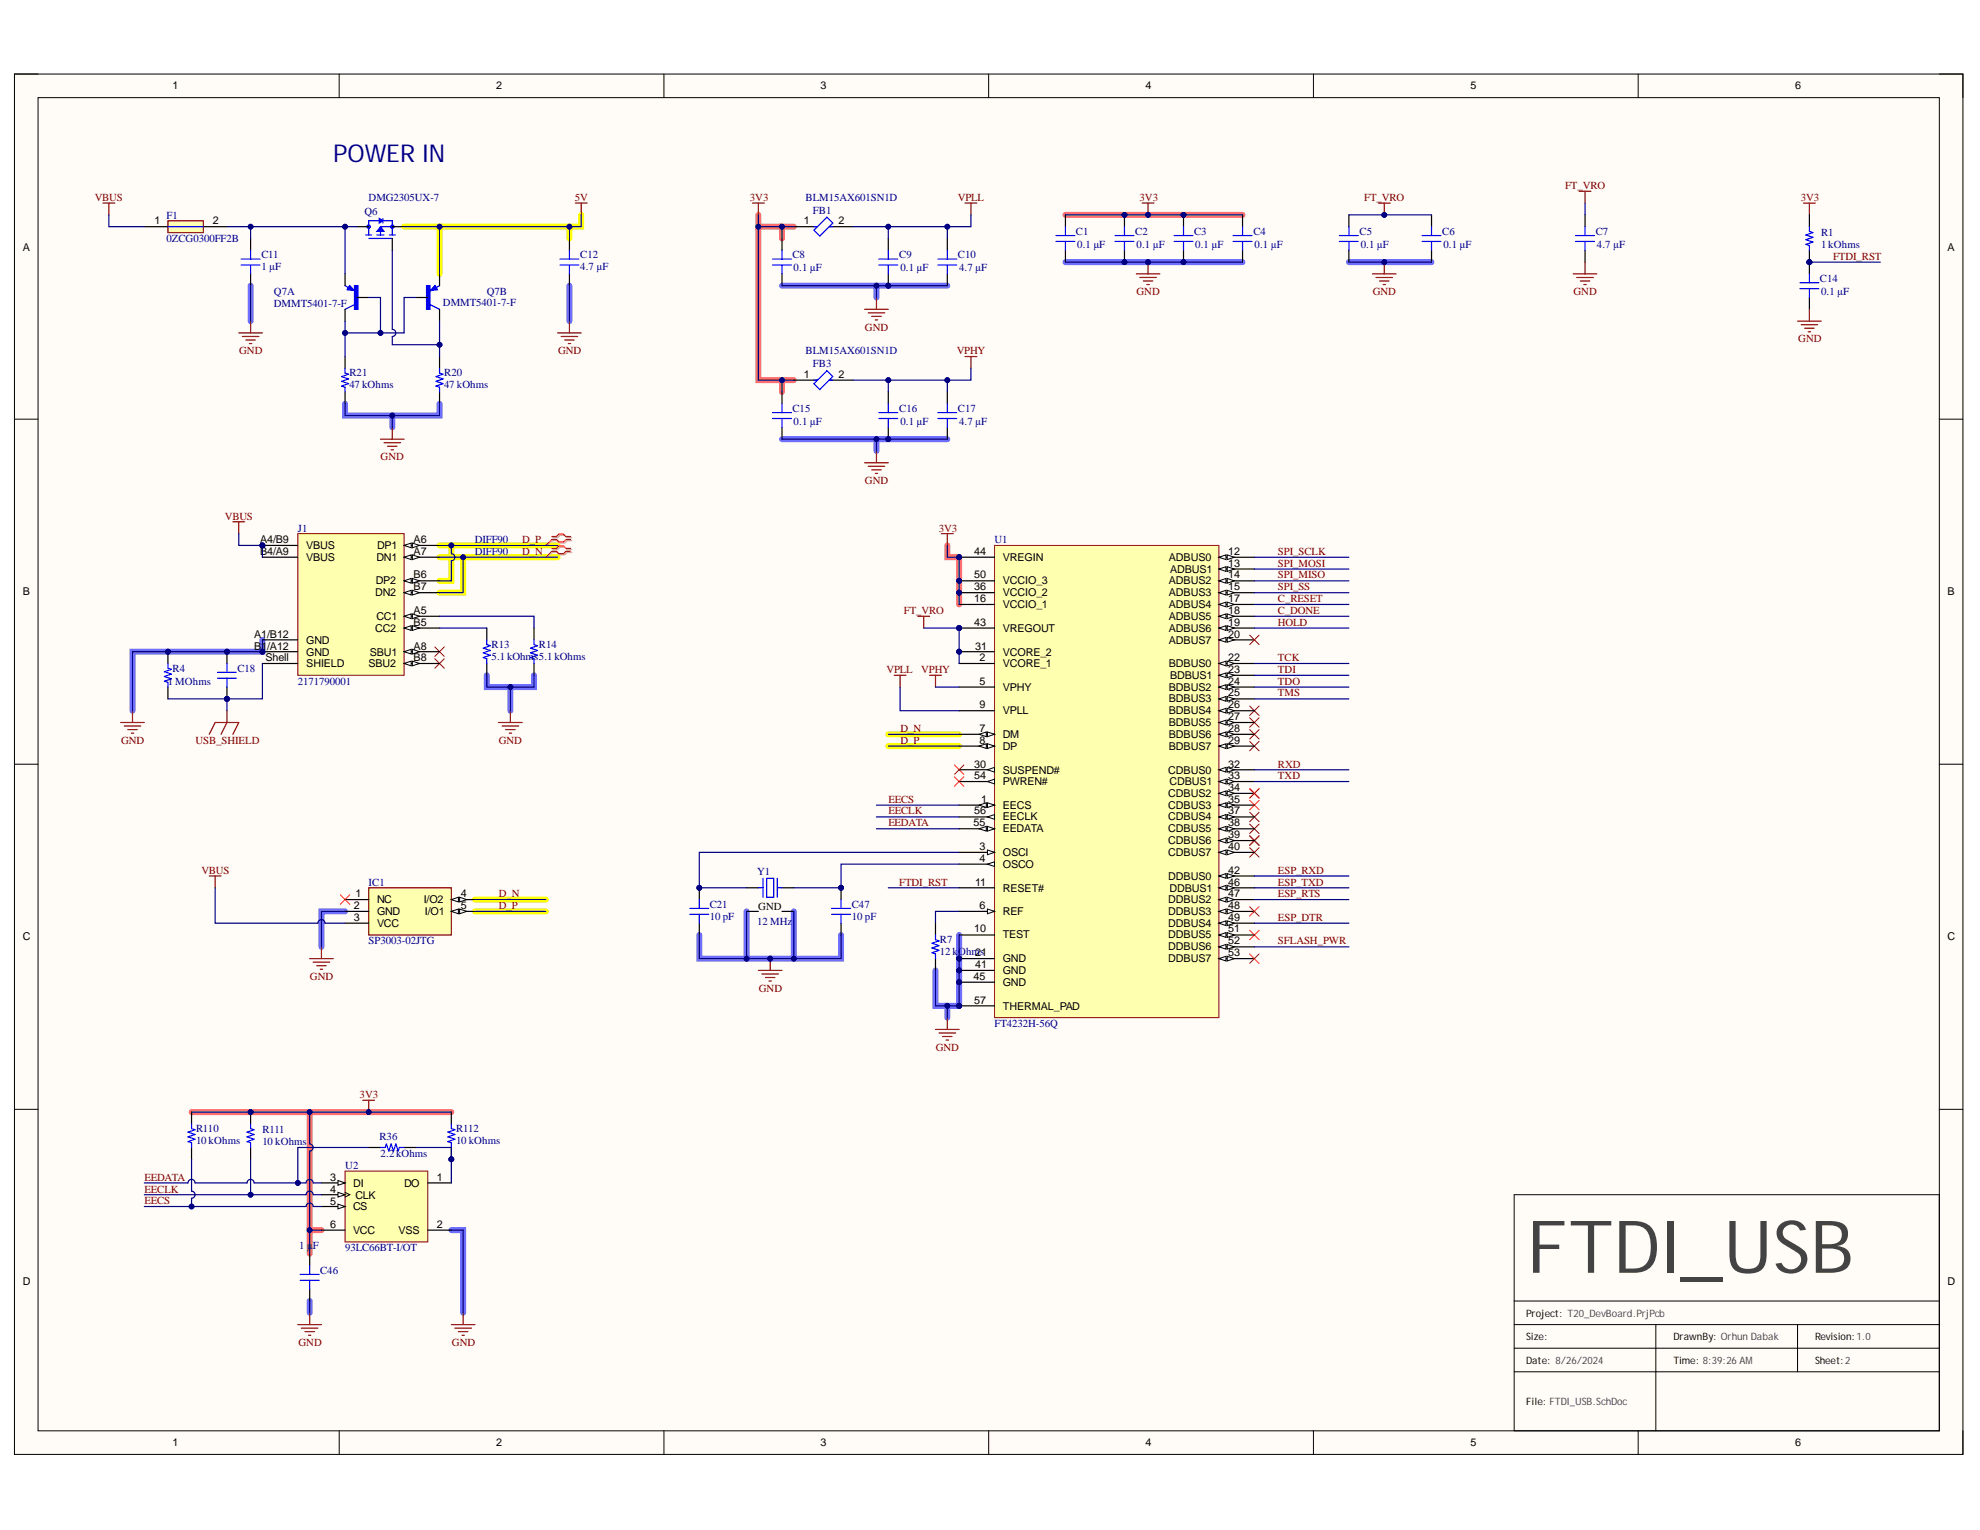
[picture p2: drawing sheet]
<svg xmlns="http://www.w3.org/2000/svg" width="279mm" height="216mm" viewBox="0 0 279 216" stroke-linecap="round" stroke-linejoin="round" font-family="sans-serif">
<defs><g id="words">
<text font-size="10.3" fill="#434343" x="215.4" y="179.6">FTDI_USB</text>
<text font-size="3.5" fill="#000080" x="47" y="22.9">POWER IN</text>
<g font-size="1.5">
<text x="24.4" y="12.6">1</text>
<text x="70" y="12.6">2</text>
<text x="115.8" y="12.6">3</text>
<text x="161.6" y="12.6">4</text>
<text x="207.5" y="12.6">5</text>
<text x="253.3" y="12.6">6</text>
<text x="3.2" y="35.4">A</text>
<text x="21.8" y="31.6">1</text>
<text x="30" y="31.6">2</text>
<text x="113.4" y="31.6">1</text>
<text x="118.3" y="31.6">2</text>
<text x="274.8" y="35.4">A</text>
<text x="113.4" y="53.4">1</text>
<text x="118.3" y="53.4">2</text>
<text x="36.7" y="76.6">A4/B9</text>
<text x="43.2" y="77.5">VBUS</text>
<text x="53.2" y="77.5">DP1</text>
<text x="58.4" y="76.6">A6</text>
<text x="3.2" y="84">B</text>
<text x="36.7" y="78.3">B4/A9</text>
<text x="43.2" y="79.2">VBUS</text>
<text x="53" y="82.5">DP2</text>
<text x="53.1" y="79.2">DN1</text>
<text x="58.4" y="78.3">A7</text>
<text x="58.4" y="81.6">B6</text>
<text x="58.4" y="83.3">B7</text>
<text x="137.5" y="83.3">36</text>
<text x="137.5" y="81.6">50</text>
<text x="137.5" y="78.3">44</text>
<text x="141.5" y="82.5">VCCIO_3</text>
<text x="141.5" y="79.2">VREGIN</text>
<text x="164.9" y="79.2">ADBUS0</text>
<text x="164.9" y="82.5">ADBUS2</text>
<text x="165.1" y="80.8">ADBUS1</text>
<text x="173.3" y="78.3">12</text>
<text x="173.3" y="80">13</text>
<text x="173.3" y="81.6">14</text>
<text x="173.3" y="83.3">15</text>
<text x="274.8" y="84">B</text>
<text x="35.9" y="90">A1/B12</text>
<text x="53" y="89.1">CC2</text>
<text x="53" y="84.1">DN2</text>
<text x="53.1" y="87.4">CC1</text>
<text x="58.4" y="86.7">A5</text>
<text x="58.4" y="88.3">B5</text>
<text x="137.5" y="85">16</text>
<text x="137.5" y="88.3">43</text>
<text x="141.5" y="85.8">VCCIO_1</text>
<text x="141.5" y="84.1">VCCIO_2</text>
<text x="141.5" y="89.1">VREGOUT</text>
<text x="164.9" y="84.1">ADBUS3</text>
<text x="164.9" y="85.8">ADBUS4</text>
<text x="164.9" y="87.4">ADBUS5</text>
<text x="164.9" y="89.1">ADBUS6</text>
<text x="173.3" y="85">17</text>
<text x="173.3" y="86.7">18</text>
<text x="173.3" y="88.3">19</text>
<text x="173.3" y="90">20</text>
<text x="35.9" y="91.7">B1/A12</text>
<text x="37.5" y="93.3">Shell</text>
<text x="43.2" y="90.8">GND</text>
<text x="43.2" y="92.5">GND</text>
<text x="43.2" y="94.1">SHIELD</text>
<text x="52" y="94.1">SBU2</text>
<text x="52.2" y="92.5">SBU1</text>
<text x="58.4" y="91.7">A8</text>
<text x="58.4" y="93.3">B8</text>
<text x="137.6" y="91.7">31</text>
<text x="138.2" y="93.3">2</text>
<text x="141.5" y="94.1">VCORE_1</text>
<text x="141.5" y="92.5">VCORE_2</text>
<text x="164.9" y="90.8">ADBUS7</text>
<text x="164.9" y="94.1">BDBUS0</text>
<text x="165.1" y="95.8">BDBUS1</text>
<text x="173.3" y="93.3">22</text>
<text x="173.3" y="95">23</text>
<text x="138.2" y="96.7">5</text>
<text x="138.2" y="100">9</text>
<text x="141.5" y="97.5">VPHY</text>
<text x="141.5" y="100.8">VPLL</text>
<text x="164.9" y="97.5">BDBUS2</text>
<text x="164.9" y="99.1">BDBUS3</text>
<text x="164.9" y="100.8">BDBUS4</text>
<text x="173.3" y="96.7">24</text>
<text x="173.3" y="98.3">25</text>
<text x="173.3" y="100">26</text>
<text x="173.3" y="101.6">27</text>
<text x="138.2" y="103.3">7</text>
<text x="138.2" y="104.9">8</text>
<text x="141.5" y="104.1">DM</text>
<text x="141.5" y="105.8">DP</text>
<text x="164.9" y="102.5">BDBUS5</text>
<text x="164.9" y="104.1">BDBUS6</text>
<text x="164.9" y="105.8">BDBUS7</text>
<text x="173.3" y="103.3">28</text>
<text x="173.3" y="104.9">29</text>
<text x="137.5" y="108.3">30</text>
<text x="137.5" y="109.9">54</text>
<text x="138.5" y="113.3">1</text>
<text x="141.5" y="109.2">SUSPEND#</text>
<text x="141.5" y="110.8">PWREN#</text>
<text x="164.9" y="112.5">CDBUS2</text>
<text x="164.9" y="109.2">CDBUS0</text>
<text x="165" y="110.8">CDBUS1</text>
<text x="173.3" y="113.3">35</text>
<text x="173.3" y="111.6">34</text>
<text x="173.3" y="109.9">33</text>
<text x="173.3" y="108.3">32</text>
<text x="137.4" y="116.6">55</text>
<text x="137.5" y="114.9">56</text>
<text x="138.2" y="120">3</text>
<text x="141.5" y="114.2">EECS</text>
<text x="141.5" y="115.8">EECLK</text>
<text x="141.5" y="117.5">EEDATA</text>
<text x="164.9" y="119.2">CDBUS6</text>
<text x="164.9" y="117.5">CDBUS5</text>
<text x="164.9" y="115.8">CDBUS4</text>
<text x="164.9" y="114.2">CDBUS3</text>
<text x="173.3" y="120">40</text>
<text x="173.3" y="118.3">39</text>
<text x="173.3" y="116.6">38</text>
<text x="173.3" y="114.9">37</text>
<text x="137.6" y="125">11</text>
<text x="138.2" y="121.6">4</text>
<text x="141.5" y="120.8">OSCI</text>
<text x="141.5" y="122.4">OSCO</text>
<text x="141.5" y="125.8">RESET#</text>
<text x="164.9" y="124.1">DDBUS0</text>
<text x="164.9" y="120.8">CDBUS7</text>
<text x="165" y="125.8">DDBUS1</text>
<text x="173.3" y="123.3">42</text>
<text x="173.3" y="125">46</text>
<text x="49.9" y="128.3">2</text>
<text x="49.9" y="130">3</text>
<text x="50.2" y="126.6">1</text>
<text x="53.2" y="127.4">NC</text>
<text x="53.2" y="129.1">GND</text>
<text x="53.2" y="130.8">VCC</text>
<text x="59.8" y="127.4">I/O2</text>
<text x="60" y="129.1">I/O1</text>
<text x="65" y="126.6">4</text>
<text x="65" y="128.3">5</text>
<text x="107" y="128.5">GND</text>
<text x="137.5" y="131.6">10</text>
<text x="138.2" y="128.3">6</text>
<text x="141.5" y="129.1">REF</text>
<text x="164.9" y="130.8">DDBUS4</text>
<text x="164.9" y="129.1">DDBUS3</text>
<text x="164.9" y="127.4">DDBUS2</text>
<text x="173.3" y="131.6">51</text>
<text x="173.3" y="130">49</text>
<text x="173.3" y="128.3">48</text>
<text x="173.3" y="126.6">47</text>
<text x="3.2" y="132.7">C</text>
<text x="137.6" y="135">21</text>
<text x="137.6" y="136.7">41</text>
<text x="141.5" y="132.4">TEST</text>
<text x="141.5" y="135.8">GND</text>
<text x="141.5" y="137.4">GND</text>
<text x="164.9" y="135.8">DDBUS7</text>
<text x="164.9" y="134.1">DDBUS6</text>
<text x="164.9" y="132.4">DDBUS5</text>
<text x="173.3" y="135">53</text>
<text x="173.3" y="133.3">52</text>
<text x="274.8" y="132.7">C</text>
<text x="137.4" y="138.3">45</text>
<text x="137.5" y="141.6">57</text>
<text x="141.5" y="142.5">THERMAL_PAD</text>
<text x="141.5" y="139.1">GND</text>
<text x="46.6" y="166.6">3</text>
<text x="49.8" y="167.4">DI</text>
<text x="57" y="167.4">DO</text>
<text x="61.7" y="166.6">1</text>
<text x="46.6" y="170">5</text>
<text x="46.6" y="168.3">4</text>
<text x="46.6" y="173.3">6</text>
<text x="49.8" y="170.7">CS</text>
<text x="50.2" y="169.1">CLK</text>
<text x="61.7" y="173.3">2</text>
<text x="49.8" y="174.1">VCC</text>
<text x="56.3" y="174.1">VSS</text>
<text x="3.2" y="181.4">D</text>
<text x="274.8" y="181.4">D</text>
<text x="24.4" y="204.1">1</text>
<text x="70" y="204.1">2</text>
<text x="115.8" y="204.1">3</text>
<text x="161.6" y="204.1">4</text>
<text x="207.5" y="204.1">5</text>
<text x="253.3" y="204.1">6</text>
</g>
<g font-size="1.5" fill="#800000">
<text x="13.4" y="28.3">VBUS</text>
<text x="81.1" y="28.3">5V</text>
<text x="105.8" y="28.3">3V3</text>
<text x="135.2" y="28.3">VPLL</text>
<text x="160.8" y="28.3">3V3</text>
<text x="192.5" y="28.3">FT_VRO</text>
<text x="220.9" y="26.6">FT_VRO</text>
<text x="254.1" y="28.3">3V3</text>
<text x="160.4" y="41.7">GND</text>
<text x="193.7" y="41.7">GND</text>
<text x="222" y="41.7">GND</text>
<text x="258.7" y="36.6">FTDI_RST</text>
<text x="122.1" y="46.7">GND</text>
<text x="33.8" y="50">GND</text>
<text x="78.8" y="50">GND</text>
<text x="135" y="50">VPHY</text>
<text x="253.8" y="48.3">GND</text>
<text x="53.7" y="64.9">GND</text>
<text x="122.1" y="68.3">GND</text>
<text x="31.7" y="73.3">VBUS</text>
<text x="73.7" y="76.6">D_P</text>
<text x="132.5" y="75">3V3</text>
<text x="73.7" y="78.3">D_N</text>
<text x="180.3" y="78.3">SPI_SCLK</text>
<text x="180.3" y="80">SPI_MOSI</text>
<text x="180.3" y="81.6">SPI_MISO</text>
<text x="180.3" y="83.3">SPI_SS</text>
<text x="127.6" y="86.6">FT_VRO</text>
<text x="180.3" y="85">C_RESET</text>
<text x="180.3" y="86.6">C_DONE</text>
<text x="180.3" y="88.3">HOLD</text>
<text x="125.1" y="95">VPLL</text>
<text x="130" y="95">VPHY</text>
<text x="180.3" y="93.3">TCK</text>
<text x="180.3" y="95">TDI</text>
<text x="180.3" y="96.7">TDO</text>
<text x="180.3" y="98.3">TMS</text>
<text x="17.1" y="104.9">GND</text>
<text x="27.6" y="104.9">USB_SHIELD</text>
<text x="70.4" y="104.9">GND</text>
<text x="127" y="104.9">D_P</text>
<text x="127" y="103.3">D_N</text>
<text x="125.4" y="113.3">EECS</text>
<text x="180.3" y="108.3">RXD</text>
<text x="180.3" y="109.9">TXD</text>
<text x="125.4" y="114.9">EECLK</text>
<text x="125.4" y="116.6">EEDATA</text>
<text x="28.4" y="123.3">VBUS</text>
<text x="126.9" y="125">FTDI_RST</text>
<text x="180.3" y="123.3">ESP_RXD</text>
<text x="180.3" y="125">ESP_TXD</text>
<text x="70.4" y="126.6">D_N</text>
<text x="70.4" y="128.3">D_P</text>
<text x="180.3" y="130">ESP_DTR</text>
<text x="180.3" y="126.6">ESP_RTS</text>
<text x="180.3" y="133.3">SFLASH_PWR</text>
<text x="43.7" y="138.3">GND</text>
<text x="107.1" y="140">GND</text>
<text x="132" y="148.2">GND</text>
<text x="50.8" y="154.9">3V3</text>
<text x="20.4" y="166.6">EEDATA</text>
<text x="20.4" y="168.3">EECLK</text>
<text x="20.4" y="169.9">EECS</text>
<text x="42.1" y="189.9">GND</text>
<text x="63.8" y="189.9">GND</text>
</g>
<g font-size="1.5" fill="#000080">
<text x="52" y="28.3">DMG2305UX-7</text>
<text x="113.7" y="28.3">BLM15AX601SN1D</text>
<text x="23.5" y="30.9">F1</text>
<text x="23.5" y="34.2">0ZCG0300FF2B</text>
<text x="51.4" y="30.4">Q6</text>
<text x="114.7" y="30.2">FB1</text>
<text x="151.8" y="33.2">C1</text>
<text x="152" y="35">0.1 µF</text>
<text x="160.2" y="33.2">C2</text>
<text x="160.4" y="35">0.1 µF</text>
<text x="168.5" y="33.2">C3</text>
<text x="168.7" y="35">0.1 µF</text>
<text x="176.9" y="33.2">C4</text>
<text x="177" y="35">0.1 µF</text>
<text x="191.8" y="33.2">C5</text>
<text x="192" y="35">0.1 µF</text>
<text x="203.5" y="33.2">C6</text>
<text x="203.7" y="35">0.1 µF</text>
<text x="225.2" y="33.2">C7</text>
<text x="225.3" y="35">4.7 µF</text>
<text x="257" y="33.3">R1</text>
<text x="257" y="35">1kOhms</text>
<text x="36.9" y="38.1">1 µF</text>
<text x="36.9" y="36.5">C11</text>
<text x="38.7" y="41.7">Q7A</text>
<text x="68.7" y="41.7">Q7B</text>
<text x="81.9" y="38.1">4.7 µF</text>
<text x="81.9" y="36.5">C12</text>
<text x="111.8" y="36.5">C8</text>
<text x="112" y="38.3">0.1 µF</text>
<text x="126.9" y="36.5">C9</text>
<text x="127" y="38.3">0.1 µF</text>
<text x="135.2" y="36.5">C10</text>
<text x="135.3" y="38.3">4.7 µF</text>
<text x="256.8" y="39.8">C14</text>
<text x="257" y="41.7">0.1 µF</text>
<text x="38.7" y="43.3">DMMT5401-7-F</text>
<text x="62.5" y="43.1">DMMT5401-7-F</text>
<text x="49.3" y="53.1">R21</text>
<text x="62.7" y="53.1">R20</text>
<text x="113.7" y="50">BLM15AX601SN1D</text>
<text x="114.7" y="51.8">FB3</text>
<text x="49.3" y="54.8">47 kOhms</text>
<text x="62.7" y="54.8">47 kOhms</text>
<text x="111.8" y="58.2">C15</text>
<text x="112" y="60">0.1 µF</text>
<text x="126.9" y="58.2">C16</text>
<text x="127" y="60">0.1 µF</text>
<text x="135.2" y="58.2">C17</text>
<text x="135.3" y="60">4.7 µF</text>
<text x="42" y="75">J1</text>
<text x="67" y="76.6">DIFF90</text>
<text x="140.3" y="76.6">U1</text>
<text x="67" y="78.3">DIFF90</text>
<text x="24.4" y="94.8">R4</text>
<text x="33.5" y="94.8">C18</text>
<text x="69.4" y="93.1">5.1kOhms5.1kOhms</text>
<text x="69.4" y="91.5">R13</text>
<text x="76" y="91.5">R14</text>
<text x="23.7" y="96.7">1MOhms</text>
<text x="42" y="96.7">2171790001</text>
<text x="52" y="125">IC1</text>
<text x="106.8" y="123.5">Y1</text>
<text x="100.2" y="129.8">10 pF</text>
<text x="100.2" y="128.1">C21</text>
<text x="106.8" y="130.5">12 MHz</text>
<text x="120.2" y="129.8">10 pF</text>
<text x="120.2" y="128.1">C47</text>
<text x="52" y="133.3">SP3003-02JTG</text>
<text x="132.6" y="134.8">12 kOhms</text>
<text x="132.6" y="133.1">R7</text>
<text x="140.3" y="144.9">FT4232H-56Q</text>
<text x="27.7" y="161.4">10 kOhms</text>
<text x="27.7" y="159.7">R110</text>
<text x="37" y="161.6">10 kOhms</text>
<text x="37" y="159.9">R111</text>
<text x="53.5" y="160.9">R36</text>
<text x="64.4" y="161.4">10 kOhms</text>
<text x="64.4" y="159.7">R112</text>
<text x="48.7" y="164.9">U2</text>
<text x="53.7" y="163.3">2.2kOhms</text>
<text x="42.2" y="176.2">1 µF</text>
<text x="45.2" y="179.8">C46</text>
<text x="48.7" y="176.6">93LC66BT-I/OT</text>
</g>
<g font-size="1.4">
<text x="215.4" y="185.8">Project: T20_DevBoard.PrjPcb</text>
<text x="215.4" y="189.1">Size:</text>
<text x="236.2" y="189.1">DrawnBy: Orhun Dabak</text>
<text x="256.1" y="189.1">Revision:1.0</text>
<text x="215.4" y="192.5">Date: 8/26/2024</text>
<text x="236.2" y="192.5">Time: 8:39:26 AM</text>
<text x="256.1" y="192.5">Sheet:2</text>
<text x="215.4" y="198.2">File: FTDI_USB.SchDoc</text>
</g>
</g></defs>
<path d="M2 10.4h275v194.8h-275z" fill-rule="evenodd" fill="#fffcf8"/>
<path d="M2 10.4h275v194.8h-275z" fill="none" stroke="#000" stroke-width=".14"/>
<path d="M5.4 13.8h268.3v188.1h-268.3z" fill-rule="evenodd" fill="#fffcf8"/>
<g fill="none" stroke="#000" stroke-width=".14">
<path d="M2 10.4h3.4M5.4 13.8h268.3v188.1h-268.3zM47.9 10.4v3.4M93.7 10.4v3.4M139.5 10.4v3.4M185.3 10.4v3.4M231.2 10.4v3.4M273.7 10.4h3.3v3.4M2 59.1h3.4M273.7 59.1h3.3M2 107.8h3.4M273.7 107.8h3.3"/>
<path d="M2 156.5h3.4M273.7 156.5h3.3M47.9 201.9v3.3M93.7 201.9v3.3M139.5 201.9v3.3M185.3 201.9v3.3M231.2 201.9v3.3M277 201.9v3.3"/>
</g>
<g fill="none" stroke="#6e6eff" stroke-width=".85">
<path d="M150.3 37h25M190.3 37h11.7M35.4 40.3v5M48.7 57v1.6h13.3v-1.6M55.4 58.6v1.7M80.4 40.3v5M110.3 40.3h23.4M123.7 40.3v1.7M110.3 62h23.4M123.7 62v1.6M37 90.3v1.7h-18.3v8.3M68.7 95.3v1.7h6.7v-1.7"/>
<path d="M72 97v3.3M48.7 128.6h-3.3v5M98.7 131.9v3.4h20v-3.4M105.3 128.6v6.7M112 128.6v6.7M132 136.9v5h1.7M135.3 131.9v10h-1.6v1.7M63.7 173.6h1.7v11.6M43.7 183.6v1.6"/>
</g>
<path d="M107 30.3v1.7h3.3M107 32v21.6h3.3M112 32h-1.7v1.7M150.3 30.3h25M112 53.6h-1.7v1.7M133.7 77v1.6h1.6v6.7M27 156.9h36.7M43.7 156.9v16.7M45.4 173.6h-1.7v3.3" fill="none" stroke="#ff6e6e" stroke-width=".85"/>
<path d="M57 32h5v6.6M80.4 32v1.7M82 30.3v1.7h-20M62 78.6h16.7M62 77h16.7M63.7 77v5h-1.7M65.4 78.6v5h-3.4M125.3 103.6h10M125.3 105.3h10M67 128.6h10M67 126.9h10" fill="none" stroke="#ff0" stroke-width=".85"/>
<path d="M51.2 155.3h1.7M52 155.3v1.6M132 145.3h3.3M132.5 145.8h2.3M133 146.3h1.3M133.5 146.8h.3M133.7 143.6v1.7" fill="none" stroke="#800000" stroke-width=".17"/>
<circle cx="52" cy="156.9" r=".33" fill="#000080"/>
<circle cx="52" cy="156.9" r=".33" fill="none" stroke="#000080" stroke-width=".14"/>
<g fill="none" stroke="#800000" stroke-width=".17">
<path d="M17 102h3.4M17.5 102.5h2.4M18 103h1.4M18.5 103.5h.4M18.7 100.3v1.7M29.5 103.6l.9-1.6h3.3l-.8 1.6M32 100.3v1.7l-.8 1.6M107 136.9h3.3M107.5 137.4h2.3M108 137.9h1.3M108.5 138.4h.3M108.7 135.3v1.6"/>
<path d="M42 186.9h3.4M42.5 187.4h2.4M43 187.9h1.4M43.5 188.4h.4M43.7 185.2v1.7M63.7 186.9h3.3M64.2 187.4h2.3M64.7 187.9h1.3M65.2 188.4h.3M65.4 185.2v1.7"/>
</g>
<path d="M61.4 91.3l1.3 1.3M61.4 93l1.3 1.3M62.7 91.3l-1.3 1.3M62.7 93l-1.3 1.3" fill="none" stroke="#980000" stroke-width=".14"/>
<path d="M78 75.9h.7l.3-.4h.7l.3 .4h.7M78 76.3h.7l.3 .3h.7l.3-.3h.7M78 77.5h.7l.3-.3h.7l.3 .3h.7M78 78h.7l.3 .3h.7l.3-.3h.7" fill="none" stroke="#d0a19e" stroke-width=".17"/>
<path d="M78 76.3l-1 .7M78 78l-1 .6" fill="none" stroke="#d0a19e" stroke-width=".14"/>
<path d="M77.9 75.7h.6l.4-.3h.6l.4 .3h.6M77.9 76.1h.6l.4 .4h.6l.4-.4h.6M77.9 77.4h.6l.4-.3h.6l.4 .3h.6M77.9 77.8h.6l.4 .3h.6l.4-.3h.6" fill="none" stroke="#f00" stroke-width=".17"/>
<path d="M77.9 76.1l-.9 .9M77.9 77.8l-.9 .8" fill="none" stroke="#f00" stroke-width=".14"/>
<circle cx="108.7" cy="135.3" r=".33" fill="#000080"/>
<circle cx="108.7" cy="135.3" r=".33" fill="none" stroke="#000080" stroke-width=".14"/>
<g fill="none" stroke="#980000" stroke-width=".14">
<path d="M176.3 99.6l1.4 1.4M177.7 99.6l-1.4 1.4M176.3 103l1.4 1.3M176.3 101.3l1.4 1.3M176.3 104.6l1.4 1.3M176.3 114.6l1.4 1.3M176.3 116.3l1.4 1.3M176.3 117.9l1.4 1.4M176.3 119.6l1.4 1.3M177.7 103l-1.4 1.3M177.7 101.3l-1.4 1.3M177.7 104.6l-1.4 1.3"/>
<path d="M177.7 114.6l-1.4 1.3M177.7 116.3l-1.4 1.3M177.7 117.9l-1.4 1.4M177.7 119.6l-1.4 1.3"/>
</g>
<path d="M14.5 28.7h1.7M15.4 28.7v1.6M81.2 28.7h1.7M82 28.7v1.6M78.7 47h3.3M79.2 47.5h2.3M79.7 48h1.3M80.2 48.5h.3M80.4 45.3v1.7" fill="none" stroke="#800000" stroke-width=".17"/>
<circle cx="125.3" cy="40.3" r=".33" fill="#000080"/>
<circle cx="125.3" cy="40.3" r=".33" fill="none" stroke="#000080" stroke-width=".14"/>
<path d="M125.3 38.6v1.7" fill="none" stroke="#000" stroke-width=".17"/>
<circle cx="125.3" cy="40.3" r=".33" fill="#000080"/>
<circle cx="125.3" cy="40.3" r=".33" fill="none" stroke="#000080" stroke-width=".14"/>
<path d="M125.3 33.7v1.6M133.7 33.7v1.6M133.7 38.6v1.7" fill="none" stroke="#000" stroke-width=".17"/>
<path d="M124 36.6h2.7M124 37.4h2.7M125.3 35.3v1.3M125.3 37.4v1.2M132.3 36.6h2.7M132.3 37.4h2.7M133.7 35.3v1.3M133.7 37.4v1.2" fill="none" stroke="#00f" stroke-width=".17"/>
<path d="M122 43.6h3.3M122.5 44.1h2.3M123 44.6h1.3M123.5 45.1h.3M123.7 42v1.6" fill="none" stroke="#800000" stroke-width=".17"/>
<circle cx="125.3" cy="62" r=".33" fill="#000080"/>
<circle cx="125.3" cy="62" r=".33" fill="none" stroke="#000080" stroke-width=".14"/>
<path d="M125.3 60.3v1.7" fill="none" stroke="#000" stroke-width=".17"/>
<circle cx="125.3" cy="62" r=".33" fill="#000080"/>
<circle cx="125.3" cy="62" r=".33" fill="none" stroke="#000080" stroke-width=".14"/>
<path d="M150.3 30.3v1.7M150.3 35.3v1.7M125.3 55.3v1.7M133.7 55.3v1.7M133.7 60.3v1.7" fill="none" stroke="#000" stroke-width=".17"/>
<path d="M149 33.2h2.7M149 34.1h2.7M150.3 32v1.2M150.3 34.1v1.2M124 58.2h2.7M124 59.1h2.7M125.3 57v1.2M125.3 59.1v1.2M132.3 58.2h2.7M132.3 59.1h2.7M133.7 57v1.2M133.7 59.1v1.2" fill="none" stroke="#00f" stroke-width=".17"/>
<g fill="none" stroke="#800000" stroke-width=".17">
<path d="M136.2 28.7h1.6M137 28.7v1.6M136.2 50.3h1.6M137 50.3v1.7M122 65.3h3.3M122.5 65.8h2.3M123 66.3h1.3M123.5 66.8h.3M123.7 63.6v1.7M132.8 75.3h1.7M133.7 75.3v1.7M126.2 95.3h1.6"/>
<path d="M127 95.3v1.7M129.5 87h1.7M130.3 87v1.6M131.2 95.3h1.6M132 95.3v1.7"/>
</g>
<circle cx="158.7" cy="37" r=".33" fill="#000080"/>
<circle cx="158.7" cy="37" r=".33" fill="none" stroke="#000080" stroke-width=".14"/>
<circle cx="158.7" cy="30.3" r=".33" fill="#000080"/>
<circle cx="158.7" cy="30.3" r=".33" fill="none" stroke="#000080" stroke-width=".14"/>
<path d="M158.7 35.3v1.7" fill="none" stroke="#000" stroke-width=".17"/>
<circle cx="158.7" cy="37" r=".33" fill="#000080"/>
<circle cx="158.7" cy="37" r=".33" fill="none" stroke="#000080" stroke-width=".14"/>
<path d="M158.7 30.3v1.7" fill="none" stroke="#000" stroke-width=".17"/>
<circle cx="158.7" cy="30.3" r=".33" fill="#000080"/>
<circle cx="158.7" cy="30.3" r=".33" fill="none" stroke="#000080" stroke-width=".14"/>
<path d="M157.3 33.2h2.7M157.3 34.1h2.7M158.7 32v1.2M158.7 34.1v1.2M174 33.2h2.7M174 34.1h2.7M175.3 32v1.2M175.3 34.1v1.2M200.7 33.2h2.6M200.7 34.1h2.6M202 32v1.2M202 34.1v1.2" fill="none" stroke="#00f" stroke-width=".17"/>
<path d="M175.3 30.3v1.7M175.3 35.3v1.7M202 30.3v1.7M202 35.3v1.7" fill="none" stroke="#000" stroke-width=".17"/>
<circle cx="167" cy="37" r=".33" fill="#000080"/>
<circle cx="167" cy="37" r=".33" fill="none" stroke="#000080" stroke-width=".14"/>
<circle cx="167" cy="30.3" r=".33" fill="#000080"/>
<circle cx="167" cy="30.3" r=".33" fill="none" stroke="#000080" stroke-width=".14"/>
<path d="M167 35.3v1.7" fill="none" stroke="#000" stroke-width=".17"/>
<circle cx="167" cy="37" r=".33" fill="#000080"/>
<circle cx="167" cy="37" r=".33" fill="none" stroke="#000080" stroke-width=".14"/>
<path d="M167 30.3v1.7" fill="none" stroke="#000" stroke-width=".17"/>
<circle cx="167" cy="30.3" r=".33" fill="#000080"/>
<circle cx="167" cy="30.3" r=".33" fill="none" stroke="#000080" stroke-width=".14"/>
<path d="M165.7 33.2h2.6M165.7 34.1h2.6M167 32v1.2M167 34.1v1.2M189 33.2h2.7M189 34.1h2.7M190.3 32v1.2M190.3 34.1v1.2M222.3 33.2h2.7M222.3 34.1h2.7M223.7 32v1.2M223.7 34.1v1.2" fill="none" stroke="#00f" stroke-width=".17"/>
<path d="M190.3 30.3v1.7M190.3 35.3v1.7M223.7 30.3v1.7M223.7 35.3v1.7" fill="none" stroke="#000" stroke-width=".17"/>
<path d="M160.3 38.6h3.4M160.8 39.2h2.4M161.3 39.6h1.4M162 37v1.6M161.8 40.2h.4" fill="none" stroke="#800000" stroke-width=".17"/>
<circle cx="162" cy="37" r=".33" fill="#000080"/>
<circle cx="162" cy="37" r=".33" fill="none" stroke="#000080" stroke-width=".14"/>
<path d="M193.7 38.6h3.3M194.2 39.2h2.3M194.7 39.7h1.3M195.3 37v1.6M195.2 40.2h.3" fill="none" stroke="#800000" stroke-width=".17"/>
<circle cx="195.3" cy="37" r=".33" fill="#000080"/>
<circle cx="195.3" cy="37" r=".33" fill="none" stroke="#000080" stroke-width=".14"/>
<path d="M161.2 28.7h1.6M162 28.7v1.6M222 38.6h3.3M222.5 39.2h2.3M223 39.7h1.3M223.7 37v1.6M223.5 40.2h.3" fill="none" stroke="#800000" stroke-width=".17"/>
<circle cx="162" cy="30.3" r=".33" fill="#000080"/>
<circle cx="162" cy="30.3" r=".33" fill="none" stroke="#000080" stroke-width=".14"/>
<path d="M194.5 28.7h1.7M195.3 28.7v1.6" fill="none" stroke="#800000" stroke-width=".17"/>
<circle cx="195.3" cy="30.3" r=".33" fill="#000080"/>
<circle cx="195.3" cy="30.3" r=".33" fill="none" stroke="#000080" stroke-width=".14"/>
<path d="M222.8 27h1.7M223.7 27v1.7" fill="none" stroke="#800000" stroke-width=".17"/>
<circle cx="255.3" cy="37" r=".33" fill="#000080"/>
<circle cx="255.3" cy="37" r=".33" fill="none" stroke="#000080" stroke-width=".14"/>
<path d="M255.3 37v1.6M255.3 42v1.6" fill="none" stroke="#000" stroke-width=".17"/>
<circle cx="255.3" cy="37" r=".33" fill="#000080"/>
<circle cx="255.3" cy="37" r=".33" fill="none" stroke="#000080" stroke-width=".14"/>
<path d="M254 39.9h2.7M255.3 38.6v1.3M254 40.7h2.7M255.3 40.7v1.3" fill="none" stroke="#00f" stroke-width=".17"/>
<path d="M254.5 28.7h1.7M255.3 28.7v1.6M253.7 45.3h3.3M254.2 45.8h2.3M254.7 46.3h1.3M255.2 46.8h.3M255.3 43.6v1.7" fill="none" stroke="#800000" stroke-width=".17"/>
<circle cx="135.3" cy="135.3" r=".33" fill="#000080"/>
<circle cx="135.3" cy="135.3" r=".33" fill="none" stroke="#000080" stroke-width=".14"/>
<circle cx="135.3" cy="136.9" r=".33" fill="#000080"/>
<circle cx="135.3" cy="136.9" r=".33" fill="none" stroke="#000080" stroke-width=".14"/>
<circle cx="135.3" cy="83.6" r=".33" fill="#000080"/>
<circle cx="135.3" cy="83.6" r=".33" fill="none" stroke="#000080" stroke-width=".14"/>
<circle cx="135.3" cy="92" r=".33" fill="#000080"/>
<circle cx="135.3" cy="92" r=".33" fill="none" stroke="#000080" stroke-width=".14"/>
<circle cx="135.3" cy="141.9" r=".33" fill="#000080"/>
<circle cx="135.3" cy="141.9" r=".33" fill="none" stroke="#000080" stroke-width=".14"/>
<circle cx="135.3" cy="82" r=".33" fill="#000080"/>
<circle cx="135.3" cy="82" r=".33" fill="none" stroke="#000080" stroke-width=".14"/>
<circle cx="135.3" cy="138.6" r=".33" fill="#000080"/>
<circle cx="135.3" cy="138.6" r=".33" fill="none" stroke="#000080" stroke-width=".14"/>
<circle cx="135.3" cy="78.6" r=".33" fill="#000080"/>
<circle cx="135.3" cy="78.6" r=".33" fill="none" stroke="#000080" stroke-width=".14"/>
<circle cx="135.3" cy="88.6" r=".33" fill="#000080"/>
<circle cx="135.3" cy="88.6" r=".33" fill="none" stroke="#000080" stroke-width=".14"/>
<path d="M140.3 77h31.7v66.6h-31.7z" fill-rule="evenodd" fill="#ffffb0"/>
<path d="M140.3 77h31.7v66.6h-31.7z" fill="none" stroke="#800000" stroke-width=".14"/>
<path d="M135.3 113.6h5" fill="none" stroke="#000" stroke-width=".17"/>
<path d="M139.3 113.3l1 .3-1 .3z" fill="#f8fcff"/>
<path d="M139.3 113.3l1 .3-1 .3z" fill="none" stroke="#000" stroke-width=".14"/>
<path d="M138.2 113.6l1-.3v.6z" fill="#f8fcff"/>
<path d="M138.2 113.6l1-.3v.6z" fill="none" stroke="#000" stroke-width=".14"/>
<path d="M135.3 93.6h5M135.3 120.3h5" fill="none" stroke="#000" stroke-width=".17"/>
<path d="M139.3 119.9l1 .4-1 .3z" fill="#f8fcff"/>
<path d="M139.3 119.9l1 .4-1 .3z" fill="none" stroke="#000" stroke-width=".14"/>
<path d="M135.3 121.9h5" fill="none" stroke="#000" stroke-width=".17"/>
<path d="M139.3 121.9l1-.3v.7z" fill="#f8fcff"/>
<path d="M139.3 121.9l1-.3v.7z" fill="none" stroke="#000" stroke-width=".14"/>
<path d="M135.3 97h5M135.3 128.6h5" fill="none" stroke="#000" stroke-width=".17"/>
<path d="M139.3 128.3l1 .3-1 .3z" fill="#f8fcff"/>
<path d="M139.3 128.3l1 .3-1 .3z" fill="none" stroke="#000" stroke-width=".14"/>
<path d="M135.3 103.6h5" fill="none" stroke="#000" stroke-width=".17"/>
<path d="M139.3 103.3l1 .3-1 .4z" fill="#f8fcff"/>
<path d="M139.3 103.3l1 .3-1 .4z" fill="none" stroke="#000" stroke-width=".14"/>
<path d="M138.2 103.6l1-.3v.7z" fill="#f8fcff"/>
<path d="M138.2 103.6l1-.3v.7z" fill="none" stroke="#000" stroke-width=".14"/>
<path d="M135.3 105.3h5" fill="none" stroke="#000" stroke-width=".17"/>
<path d="M139.3 105l1 .3-1 .3z" fill="#f8fcff"/>
<path d="M139.3 105l1 .3-1 .3z" fill="none" stroke="#000" stroke-width=".14"/>
<path d="M138.2 105.3l1-.3v.6z" fill="#f8fcff"/>
<path d="M138.2 105.3l1-.3v.6z" fill="none" stroke="#000" stroke-width=".14"/>
<path d="M172 78.6h5M135.3 100.3h5M135.3 131.9h5M135.3 125.3h5" fill="none" stroke="#000" stroke-width=".17"/>
<path d="M172 78.6l1-.3v.7z" fill="#f8fcff"/>
<path d="M172 78.6l1-.3v.7z" fill="none" stroke="#000" stroke-width=".14"/>
<path d="M173.2 78.3l1 .3-1 .4z" fill="#f8fcff"/>
<path d="M173.2 78.3l1 .3-1 .4z" fill="none" stroke="#000" stroke-width=".14"/>
<path d="M172 80.3h5" fill="none" stroke="#000" stroke-width=".17"/>
<path d="M172 80.3l1-.3v.6z" fill="#f8fcff"/>
<path d="M172 80.3l1-.3v.6z" fill="none" stroke="#000" stroke-width=".14"/>
<path d="M173.2 80l1 .3-1 .3z" fill="#f8fcff"/>
<path d="M173.2 80l1 .3-1 .3z" fill="none" stroke="#000" stroke-width=".14"/>
<path d="M172 82h5" fill="none" stroke="#000" stroke-width=".17"/>
<path d="M172 82l1-.4v.7z" fill="#f8fcff"/>
<path d="M172 82l1-.4v.7z" fill="none" stroke="#000" stroke-width=".14"/>
<path d="M173.2 81.6l1 .4-1 .3z" fill="#f8fcff"/>
<path d="M173.2 81.6l1 .4-1 .3z" fill="none" stroke="#000" stroke-width=".14"/>
<path d="M172 83.6h5" fill="none" stroke="#000" stroke-width=".17"/>
<path d="M172 83.6l1-.3v.7z" fill="#f8fcff"/>
<path d="M172 83.6l1-.3v.7z" fill="none" stroke="#000" stroke-width=".14"/>
<path d="M173.2 83.3l1 .3-1 .4z" fill="#f8fcff"/>
<path d="M173.2 83.3l1 .3-1 .4z" fill="none" stroke="#000" stroke-width=".14"/>
<path d="M135.3 85.3h5M172 85.3h5" fill="none" stroke="#000" stroke-width=".17"/>
<path d="M172 85.3l1-.3v.6z" fill="#f8fcff"/>
<path d="M172 85.3l1-.3v.6z" fill="none" stroke="#000" stroke-width=".14"/>
<path d="M173.2 85l1 .3-1 .3z" fill="#f8fcff"/>
<path d="M173.2 85l1 .3-1 .3z" fill="none" stroke="#000" stroke-width=".14"/>
<path d="M172 87h5" fill="none" stroke="#000" stroke-width=".17"/>
<path d="M172 87l1-.4v.7z" fill="#f8fcff"/>
<path d="M172 87l1-.4v.7z" fill="none" stroke="#000" stroke-width=".14"/>
<path d="M173.2 86.6l1 .4-1 .3z" fill="#f8fcff"/>
<path d="M173.2 86.6l1 .4-1 .3z" fill="none" stroke="#000" stroke-width=".14"/>
<path d="M172 88.6h5" fill="none" stroke="#000" stroke-width=".17"/>
<path d="M172 88.6l1-.3v.7z" fill="#f8fcff"/>
<path d="M172 88.6l1-.3v.7z" fill="none" stroke="#000" stroke-width=".14"/>
<path d="M173.2 88.3l1 .3-1 .4z" fill="#f8fcff"/>
<path d="M173.2 88.3l1 .3-1 .4z" fill="none" stroke="#000" stroke-width=".14"/>
<path d="M172 90.3h5" fill="none" stroke="#000" stroke-width=".17"/>
<path d="M172 90.3l1-.3v.6z" fill="#f8fcff"/>
<path d="M172 90.3l1-.3v.6z" fill="none" stroke="#000" stroke-width=".14"/>
<path d="M173.2 90l1 .3-1 .3z" fill="#f8fcff"/>
<path d="M173.2 90l1 .3-1 .3z" fill="none" stroke="#000" stroke-width=".14"/>
<path d="M135.3 135.3h5" fill="none" stroke="#000" stroke-width=".17"/>
<circle cx="135.3" cy="135.3" r=".33" fill="#000080"/>
<circle cx="135.3" cy="135.3" r=".33" fill="none" stroke="#000080" stroke-width=".14"/>
<path d="M172 93.6h5" fill="none" stroke="#000" stroke-width=".17"/>
<path d="M172 93.6l1-.3v.7z" fill="#f8fcff"/>
<path d="M172 93.6l1-.3v.7z" fill="none" stroke="#000" stroke-width=".14"/>
<path d="M173.2 93.3l1 .3-1 .4z" fill="#f8fcff"/>
<path d="M173.2 93.3l1 .3-1 .4z" fill="none" stroke="#000" stroke-width=".14"/>
<path d="M172 95.3h5" fill="none" stroke="#000" stroke-width=".17"/>
<path d="M172 95.3l1-.3v.6z" fill="#f8fcff"/>
<path d="M172 95.3l1-.3v.6z" fill="none" stroke="#000" stroke-width=".14"/>
<path d="M173.2 95l1 .3-1 .3z" fill="#f8fcff"/>
<path d="M173.2 95l1 .3-1 .3z" fill="none" stroke="#000" stroke-width=".14"/>
<path d="M172 97h5" fill="none" stroke="#000" stroke-width=".17"/>
<path d="M172 97l1-.4v.7z" fill="#f8fcff"/>
<path d="M172 97l1-.4v.7z" fill="none" stroke="#000" stroke-width=".14"/>
<path d="M173.2 96.6l1 .4-1 .3z" fill="#f8fcff"/>
<path d="M173.2 96.6l1 .4-1 .3z" fill="none" stroke="#000" stroke-width=".14"/>
<path d="M172 98.6h5" fill="none" stroke="#000" stroke-width=".17"/>
<path d="M172 98.6l1-.3v.7z" fill="#f8fcff"/>
<path d="M172 98.6l1-.3v.7z" fill="none" stroke="#000" stroke-width=".14"/>
<path d="M173.2 98.3l1 .3-1 .4z" fill="#f8fcff"/>
<path d="M173.2 98.3l1 .3-1 .4z" fill="none" stroke="#000" stroke-width=".14"/>
<path d="M172 100.3h5" fill="none" stroke="#000" stroke-width=".17"/>
<path d="M172 100.3l1-.3v.6z" fill="#f8fcff"/>
<path d="M172 100.3l1-.3v.6z" fill="none" stroke="#000" stroke-width=".14"/>
<path d="M173.2 100l1 .3-1 .3z" fill="#f8fcff"/>
<path d="M173.2 100l1 .3-1 .3z" fill="none" stroke="#000" stroke-width=".14"/>
<path d="M172 102h5" fill="none" stroke="#000" stroke-width=".17"/>
<path d="M172 102l1-.4v.7z" fill="#f8fcff"/>
<path d="M172 102l1-.4v.7z" fill="none" stroke="#000" stroke-width=".14"/>
<path d="M173.2 101.6l1 .4-1 .3z" fill="#f8fcff"/>
<path d="M173.2 101.6l1 .4-1 .3z" fill="none" stroke="#000" stroke-width=".14"/>
<path d="M172 103.6h5" fill="none" stroke="#000" stroke-width=".17"/>
<path d="M172 103.6l1-.3v.7z" fill="#f8fcff"/>
<path d="M172 103.6l1-.3v.7z" fill="none" stroke="#000" stroke-width=".14"/>
<path d="M173.2 103.3l1 .3-1 .4z" fill="#f8fcff"/>
<path d="M173.2 103.3l1 .3-1 .4z" fill="none" stroke="#000" stroke-width=".14"/>
<path d="M172 123.6h5" fill="none" stroke="#000" stroke-width=".17"/>
<path d="M172 123.6l1-.3v.6z" fill="#f8fcff"/>
<path d="M172 123.6l1-.3v.6z" fill="none" stroke="#000" stroke-width=".14"/>
<path d="M173.2 123.3l1 .3-1 .3z" fill="#f8fcff"/>
<path d="M173.2 123.3l1 .3-1 .3z" fill="none" stroke="#000" stroke-width=".14"/>
<path d="M135.3 136.9h5" fill="none" stroke="#000" stroke-width=".17"/>
<circle cx="135.3" cy="136.9" r=".33" fill="#000080"/>
<circle cx="135.3" cy="136.9" r=".33" fill="none" stroke="#000080" stroke-width=".14"/>
<path d="M172 120.3h5" fill="none" stroke="#000" stroke-width=".17"/>
<path d="M172 120.3l1-.4v.7z" fill="#f8fcff"/>
<path d="M172 120.3l1-.4v.7z" fill="none" stroke="#000" stroke-width=".14"/>
<path d="M173.2 119.9l1 .4-1 .3z" fill="#f8fcff"/>
<path d="M173.2 119.9l1 .4-1 .3z" fill="none" stroke="#000" stroke-width=".14"/>
<path d="M172 118.6h5" fill="none" stroke="#000" stroke-width=".17"/>
<path d="M172 118.6l1-.3v.6z" fill="#f8fcff"/>
<path d="M172 118.6l1-.3v.7z" fill="none" stroke="#000" stroke-width=".14"/>
<path d="M173.2 118.3l1 .3-1 .4z" fill="#f8fcff"/>
<path d="M173.2 118.3l1 .3-1 .4z" fill="none" stroke="#000" stroke-width=".14"/>
<path d="M172 117h5" fill="none" stroke="#000" stroke-width=".17"/>
<path d="M172 116.9l1-.3v.7z" fill="#f8fcff"/>
<path d="M172 117l1-.4v.7z" fill="none" stroke="#000" stroke-width=".14"/>
<path d="M173.2 116.6l1 .4-1 .3z" fill="#f8fcff"/>
<path d="M173.2 116.6l1 .4-1 .3z" fill="none" stroke="#000" stroke-width=".14"/>
<path d="M172 115.3h5" fill="none" stroke="#000" stroke-width=".17"/>
<path d="M172 115.3l1-.4v.7z" fill="#f8fcff"/>
<path d="M172 115.3l1-.4v.7z" fill="none" stroke="#000" stroke-width=".14"/>
<path d="M173.2 114.9l1 .4-1 .3z" fill="#f8fcff"/>
<path d="M173.2 114.9l1 .4-1 .3z" fill="none" stroke="#000" stroke-width=".14"/>
<path d="M135.3 83.6h5" fill="none" stroke="#000" stroke-width=".17"/>
<circle cx="135.3" cy="83.6" r=".33" fill="#000080"/>
<circle cx="135.3" cy="83.6" r=".33" fill="none" stroke="#000080" stroke-width=".14"/>
<path d="M172 113.6h5" fill="none" stroke="#000" stroke-width=".17"/>
<path d="M172 113.6l1-.3v.6z" fill="#f8fcff"/>
<path d="M172 113.6l1-.3v.7z" fill="none" stroke="#000" stroke-width=".14"/>
<path d="M173.2 113.3l1 .3-1 .4z" fill="#f8fcff"/>
<path d="M173.2 113.3l1 .3-1 .4z" fill="none" stroke="#000" stroke-width=".14"/>
<path d="M172 112h5" fill="none" stroke="#000" stroke-width=".17"/>
<path d="M172 111.9l1-.3v.7z" fill="#f8fcff"/>
<path d="M172 112l1-.4v.7z" fill="none" stroke="#000" stroke-width=".14"/>
<path d="M173.2 111.6l1 .4-1 .3z" fill="#f8fcff"/>
<path d="M173.2 111.6l1 .4-1 .3z" fill="none" stroke="#000" stroke-width=".14"/>
<path d="M172 110.3h5" fill="none" stroke="#000" stroke-width=".17"/>
<path d="M172 110.3l1-.3v.6z" fill="#f8fcff"/>
<path d="M172 110.3l1-.3v.6z" fill="none" stroke="#000" stroke-width=".14"/>
<path d="M173.2 110l1 .3-1 .3z" fill="#f8fcff"/>
<path d="M173.2 110l1 .3-1 .3z" fill="none" stroke="#000" stroke-width=".14"/>
<path d="M172 108.6h5" fill="none" stroke="#000" stroke-width=".17"/>
<path d="M172 108.6l1-.3v.7z" fill="#f8fcff"/>
<path d="M172 108.6l1-.3v.7z" fill="none" stroke="#000" stroke-width=".14"/>
<path d="M173.2 108.3l1 .3-1 .4z" fill="#f8fcff"/>
<path d="M173.2 108.3l1 .3-1 .4z" fill="none" stroke="#000" stroke-width=".14"/>
<path d="M135.3 92h5" fill="none" stroke="#000" stroke-width=".17"/>
<circle cx="135.3" cy="92" r=".33" fill="#000080"/>
<circle cx="135.3" cy="92" r=".33" fill="none" stroke="#000080" stroke-width=".14"/>
<path d="M135.3 108.6h5" fill="none" stroke="#000" stroke-width=".17"/>
<path d="M139.3 108.6l1-.3v.7z" fill="#f8fcff"/>
<path d="M139.3 108.6l1-.3v.7z" fill="none" stroke="#000" stroke-width=".14"/>
<path d="M172 105.3h5" fill="none" stroke="#000" stroke-width=".17"/>
<path d="M172 105.3l1-.3v.6z" fill="#f8fcff"/>
<path d="M172 105.3l1-.3v.6z" fill="none" stroke="#000" stroke-width=".14"/>
<path d="M173.2 105l1 .3-1 .3z" fill="#f8fcff"/>
<path d="M173.2 105l1 .3-1 .3z" fill="none" stroke="#000" stroke-width=".14"/>
<path d="M135.3 141.9h5" fill="none" stroke="#000" stroke-width=".17"/>
<circle cx="135.3" cy="141.9" r=".33" fill="#000080"/>
<circle cx="135.3" cy="141.9" r=".33" fill="none" stroke="#000080" stroke-width=".14"/>
<path d="M135.3 115.3h5" fill="none" stroke="#000" stroke-width=".17"/>
<path d="M139.3 115.3l1-.4v.7z" fill="#f8fcff"/>
<path d="M139.3 115.3l1-.4v.7z" fill="none" stroke="#000" stroke-width=".14"/>
<path d="M135.3 116.9h5" fill="none" stroke="#000" stroke-width=".17"/>
<path d="M139.3 116.6l1 .3-1 .4z" fill="#f8fcff"/>
<path d="M139.3 116.6l1 .3-1 .4z" fill="none" stroke="#000" stroke-width=".14"/>
<path d="M138.2 116.9l1-.3v.7z" fill="#f8fcff"/>
<path d="M138.2 116.9l1-.3v.7z" fill="none" stroke="#000" stroke-width=".14"/>
<path d="M135.3 110.3h5" fill="none" stroke="#000" stroke-width=".17"/>
<path d="M139.3 110.3l1-.3v.6z" fill="#f8fcff"/>
<path d="M139.3 110.3l1-.3v.6z" fill="none" stroke="#000" stroke-width=".14"/>
<path d="M172 135.3h5" fill="none" stroke="#000" stroke-width=".17"/>
<path d="M172 135.3l1-.4v.7z" fill="#f8fcff"/>
<path d="M172 135.3l1-.4v.7z" fill="none" stroke="#000" stroke-width=".14"/>
<path d="M173.2 134.9l1 .4-1 .3z" fill="#f8fcff"/>
<path d="M173.2 134.9l1 .4-1 .3z" fill="none" stroke="#000" stroke-width=".14"/>
<path d="M172 133.6h5" fill="none" stroke="#000" stroke-width=".17"/>
<path d="M172 133.6l1-.3v.6z" fill="#f8fcff"/>
<path d="M172 133.6l1-.3v.6z" fill="none" stroke="#000" stroke-width=".14"/>
<path d="M173.2 133.3l1 .3-1 .3z" fill="#f8fcff"/>
<path d="M173.2 133.3l1 .3-1 .3z" fill="none" stroke="#000" stroke-width=".14"/>
<path d="M172 131.9h5" fill="none" stroke="#000" stroke-width=".17"/>
<path d="M172 131.9l1-.3v.7z" fill="#f8fcff"/>
<path d="M172 131.9l1-.3v.7z" fill="none" stroke="#000" stroke-width=".14"/>
<path d="M173.2 131.6l1 .3-1 .4z" fill="#f8fcff"/>
<path d="M173.2 131.6l1 .3-1 .4z" fill="none" stroke="#000" stroke-width=".14"/>
<path d="M135.3 82h5" fill="none" stroke="#000" stroke-width=".17"/>
<circle cx="135.3" cy="82" r=".33" fill="#000080"/>
<circle cx="135.3" cy="82" r=".33" fill="none" stroke="#000080" stroke-width=".14"/>
<path d="M172 130.3h5" fill="none" stroke="#000" stroke-width=".17"/>
<path d="M172 130.3l1-.4v.7z" fill="#f8fcff"/>
<path d="M172 130.3l1-.4v.7z" fill="none" stroke="#000" stroke-width=".14"/>
<path d="M173.2 129.9l1 .4-1 .3z" fill="#f8fcff"/>
<path d="M173.2 129.9l1 .4-1 .3z" fill="none" stroke="#000" stroke-width=".14"/>
<path d="M172 128.6h5" fill="none" stroke="#000" stroke-width=".17"/>
<path d="M172 128.6l1-.3v.6z" fill="#f8fcff"/>
<path d="M172 128.6l1-.3v.6z" fill="none" stroke="#000" stroke-width=".14"/>
<path d="M173.2 128.3l1 .3-1 .3z" fill="#f8fcff"/>
<path d="M173.2 128.3l1 .3-1 .3z" fill="none" stroke="#000" stroke-width=".14"/>
<path d="M172 126.9h5" fill="none" stroke="#000" stroke-width=".17"/>
<path d="M172 126.9l1-.3v.7z" fill="#f8fcff"/>
<path d="M172 126.9l1-.3v.7z" fill="none" stroke="#000" stroke-width=".14"/>
<path d="M173.2 126.6l1 .3-1 .4z" fill="#f8fcff"/>
<path d="M173.2 126.6l1 .3-1 .4z" fill="none" stroke="#000" stroke-width=".14"/>
<path d="M172 125.3h5" fill="none" stroke="#000" stroke-width=".17"/>
<path d="M172 125.3l1-.4v.7z" fill="#f8fcff"/>
<path d="M172 125.3l1-.4v.7z" fill="none" stroke="#000" stroke-width=".14"/>
<path d="M173.2 124.9l1 .4-1 .3z" fill="#f8fcff"/>
<path d="M173.2 124.9l1 .4-1 .3z" fill="none" stroke="#000" stroke-width=".14"/>
<path d="M135.3 138.6h5" fill="none" stroke="#000" stroke-width=".17"/>
<circle cx="135.3" cy="138.6" r=".33" fill="#000080"/>
<circle cx="135.3" cy="138.6" r=".33" fill="none" stroke="#000080" stroke-width=".14"/>
<path d="M135.3 78.6h5" fill="none" stroke="#000" stroke-width=".17"/>
<circle cx="135.3" cy="78.6" r=".33" fill="#000080"/>
<circle cx="135.3" cy="78.6" r=".33" fill="none" stroke="#000080" stroke-width=".14"/>
<path d="M135.3 88.6h5" fill="none" stroke="#000" stroke-width=".17"/>
<circle cx="135.3" cy="88.6" r=".33" fill="#000080"/>
<circle cx="135.3" cy="88.6" r=".33" fill="none" stroke="#000080" stroke-width=".14"/>
<path d="M106.2 28.7h1.6M107 28.7v1.6M32.9 73.6h1.6M33.7 73.6v1.7" fill="none" stroke="#800000" stroke-width=".17"/>
<path d="M110.3 33.7v1.6M110.3 38.6v1.7M112 32h3.3M117 32h3.3M110.3 55.3v1.7M112 53.6h3.3M117 53.6h3.3M110.3 60.3v1.7" fill="none" stroke="#000" stroke-width=".17"/>
<g fill="none" stroke="#00f" stroke-width=".17">
<path d="M109 36.6h2.7M109 37.4h2.7M110.3 35.3v1.3M110.3 37.4v1.2M114.8 32.5l1.9-1.8 .8 .8-1.8 1.8zM114.8 32h.5M117 32h.5M109 58.2h2.7M109 59.1h2.7M110.3 57v1.2M110.3 59.1v1.2M114.8 54.1l1.9-1.8 .8 .8-1.8 1.9z"/>
<path d="M114.8 53.6h.5M117 53.6h.5"/>
</g>
<circle cx="23.7" cy="92" r=".33" fill="#000080"/>
<circle cx="23.7" cy="92" r=".33" fill="none" stroke="#000080" stroke-width=".14"/>
<path d="M23.7 92v1.6" fill="none" stroke="#000" stroke-width=".17"/>
<circle cx="23.7" cy="92" r=".33" fill="#000080"/>
<circle cx="23.7" cy="92" r=".33" fill="none" stroke="#000080" stroke-width=".14"/>
<path d="M23.7 97v1.6" fill="none" stroke="#000" stroke-width=".17"/>
<path d="M23.7 93.6v.7l.5 .2-1 .3 1 .3-1 .4 1 .3-1 .3 .5 .2v.7" fill="none" stroke="#00f" stroke-width=".17"/>
<circle cx="32" cy="98.6" r=".33" fill="#000080"/>
<circle cx="32" cy="98.6" r=".33" fill="none" stroke="#000080" stroke-width=".14"/>
<circle cx="32" cy="92" r=".33" fill="#000080"/>
<circle cx="32" cy="92" r=".33" fill="none" stroke="#000080" stroke-width=".14"/>
<path d="M32 97v1.6" fill="none" stroke="#000" stroke-width=".17"/>
<circle cx="32" cy="98.6" r=".33" fill="#000080"/>
<circle cx="32" cy="98.6" r=".33" fill="none" stroke="#000080" stroke-width=".14"/>
<path d="M32 92v1.6" fill="none" stroke="#000" stroke-width=".17"/>
<circle cx="32" cy="92" r=".33" fill="#000080"/>
<circle cx="32" cy="92" r=".33" fill="none" stroke="#000080" stroke-width=".14"/>
<path d="M30.7 94.9h2.7M30.7 95.7h2.7M32 93.6v1.3M32 95.7v1.3" fill="none" stroke="#00f" stroke-width=".17"/>
<path d="M176.3 89.6l1.4 1.4M177.7 89.6l-1.4 1.4" fill="none" stroke="#980000" stroke-width=".14"/>
<path d="M48.7 165.3h11.7v10h-11.7z" fill-rule="evenodd" fill="#ffffb0"/>
<path d="M48.7 165.3h11.7v10h-11.7z" fill="none" stroke="#800000" stroke-width=".14"/>
<path d="M45.4 170.3h3.3" fill="none" stroke="#000" stroke-width=".17"/>
<path d="M47.7 169.9l1 .4-1 .3z" fill="#f8fcff"/>
<path d="M47.7 169.9l1 .4-1 .3z" fill="none" stroke="#000" stroke-width=".14"/>
<path d="M45.4 166.9h3.3M60.4 166.9h3.3" fill="none" stroke="#000" stroke-width=".17"/>
<path d="M47.7 166.6l1 .3-1 .4z" fill="#f8fcff"/>
<path d="M47.7 166.6l1 .3-1 .4z" fill="none" stroke="#000" stroke-width=".14"/>
<path d="M45.4 168.6h3.3M60.4 173.6h3.3" fill="none" stroke="#000" stroke-width=".17"/>
<path d="M47.7 168.3l1 .3-1 .3z" fill="#f8fcff"/>
<path d="M47.7 168.3l1 .3-1 .3zM48.7 168.3l.7 .3-.7 .3" fill="none" stroke="#000" stroke-width=".14"/>
<path d="M105.3 125.3h1.7M105.3 128.6h1.7M110.3 125.3h1.7M110.3 128.6h1.7M45.4 173.6h3.3" fill="none" stroke="#000" stroke-width=".17"/>
<path d="M107 125.3h.7M107.7 123.9v2.7M108.2 123.9h1v2.7h-1zM109.7 125.3h.6M109.7 123.9v2.7" fill="none" stroke="#00f" stroke-width=".17"/>
<path d="M134.7 108l1.3 1.3M134.7 109.6l1.3 1.3M136 108l-1.3 1.3M136 109.6l-1.3 1.3M176.3 131.3l1.4 1.3M176.3 134.6l1.4 1.3M177.7 131.3l-1.4 1.3M177.7 134.6l-1.4 1.3" fill="none" stroke="#f00" stroke-width=".14"/>
<path d="M52 125.3h11.7v6.6h-11.7z" fill-rule="evenodd" fill="#ffffb0"/>
<path d="M52 125.3h11.7v6.6h-11.7z" fill="none" stroke="#800000" stroke-width=".17"/>
<path d="M48.7 126.9h3.3M48.7 128.6h3.3M48.7 130.3h3.3M63.7 126.9h3.3" fill="none" stroke="#000" stroke-width=".17"/>
<path d="M63.7 126.9l1-.3v.7z" fill="#f8fcff"/>
<path d="M63.7 126.9l1-.3v.7z" fill="none" stroke="#000" stroke-width=".14"/>
<path d="M64.9 126.6l1 .3-1 .4z" fill="#f8fcff"/>
<path d="M64.9 126.6l1 .3-1 .4z" fill="none" stroke="#000" stroke-width=".14"/>
<path d="M63.7 128.6h3.3" fill="none" stroke="#000" stroke-width=".17"/>
<path d="M63.7 128.6l1-.3v.6z" fill="#f8fcff"/>
<path d="M63.7 128.6l1-.3v.6z" fill="none" stroke="#000" stroke-width=".14"/>
<path d="M64.9 128.3l1 .3-1 .3z" fill="#f8fcff"/>
<path d="M64.9 128.3l1 .3-1 .3z" fill="none" stroke="#000" stroke-width=".14"/>
<path d="M70.4 102h3.3M70.9 102.5h2.3M71.4 103h1.3M71.9 103.5h.3M72 100.3v1.7M29.5 123.6h1.7M30.4 123.6v1.7M43.7 135.3h3.3M44.2 135.8h2.3M44.7 136.3h1.3M45.2 136.8h.3M45.4 133.6v1.7" fill="none" stroke="#800000" stroke-width=".17"/>
<path d="M176.3 111.3l1.4 1.3M176.3 112.9l1.4 1.4M177.7 111.3l-1.4 1.3M177.7 112.9l-1.4 1.4M48 126.3l1.4 1.3M49.4 126.3l-1.4 1.3M176.3 127.9l1.4 1.4M177.7 127.9l-1.4 1.4" fill="none" stroke="#f00" stroke-width=".14"/>
<path d="M68.7 88.6v1.7M68.7 93.6v1.7M75.4 88.6v1.7M75.4 93.6v1.7M132 130.3v1.6M132 135.3v1.6M43.7 176.9v1.7M52 161.9h1.7M57 161.9h1.7M43.7 181.9v1.7" fill="none" stroke="#000" stroke-width=".17"/>
<path d="M68.7 90.3v.7l.5 .1-1 .4 1 .3-1 .3 1 .4-1 .3 .5 .2v.6M75.4 90.3v.7l.5 .1-1 .4 1 .3-1 .3 1 .4-1 .3 .5 .2v.6M132 131.9v.7l.5 .2-1 .3 1 .3-1 .4 1 .3-1 .3 .5 .2v.7M42.4 179.8h2.6M43.7 178.6v1.2M53.7 161.9h.7l.1-.5 .4 1 .3-1 .3 1 .4-1 .3 1 .2-.5h.6M42.4 180.7h2.6M43.7 180.7v1.2" fill="none" stroke="#00f" stroke-width=".17"/>
<circle cx="37" cy="77" r=".33" fill="#000080"/>
<circle cx="37" cy="77" r=".33" fill="none" stroke="#000080" stroke-width=".14"/>
<circle cx="37" cy="92" r=".33" fill="#000080"/>
<circle cx="37" cy="92" r=".33" fill="none" stroke="#000080" stroke-width=".14"/>
<path d="M42 75.3h15v20h-15z" fill-rule="evenodd" fill="#ffffb0"/>
<path d="M42 75.3h15v20h-15z" fill="none" stroke="#800000" stroke-width=".14"/>
<path d="M57 87h5" fill="none" stroke="#000" stroke-width=".17"/>
<path d="M57 87l1-.4v.7z" fill="#f8fcff"/>
<path d="M57 87l1-.4v.7z" fill="none" stroke="#000" stroke-width=".14"/>
<path d="M58.2 86.6l1 .4-1 .3z" fill="#f8fcff"/>
<path d="M58.2 86.6l1 .4-1 .3z" fill="none" stroke="#000" stroke-width=".14"/>
<path d="M57 77h5" fill="none" stroke="#000" stroke-width=".17"/>
<path d="M57 77l1-.4v.7z" fill="#f8fcff"/>
<path d="M57 77l1-.4v.7z" fill="none" stroke="#000" stroke-width=".14"/>
<path d="M58.2 76.6l1 .4-1 .3z" fill="#f8fcff"/>
<path d="M58.2 76.6l1 .4-1 .3z" fill="none" stroke="#000" stroke-width=".14"/>
<path d="M57 78.6h5" fill="none" stroke="#000" stroke-width=".17"/>
<path d="M57 78.6l1-.3v.7z" fill="#f8fcff"/>
<path d="M57 78.6l1-.3v.7z" fill="none" stroke="#000" stroke-width=".14"/>
<path d="M58.2 78.3l1 .3-1 .4z" fill="#f8fcff"/>
<path d="M58.2 78.3l1 .3-1 .4z" fill="none" stroke="#000" stroke-width=".14"/>
<path d="M57 92h5" fill="none" stroke="#000" stroke-width=".17"/>
<path d="M57 92l1-.4v.7z" fill="#f8fcff"/>
<path d="M57 92l1-.4v.7z" fill="none" stroke="#000" stroke-width=".14"/>
<path d="M58.2 91.6l1 .4-1 .3z" fill="#f8fcff"/>
<path d="M58.2 91.6l1 .4-1 .3z" fill="none" stroke="#000" stroke-width=".14"/>
<path d="M57 88.6h5" fill="none" stroke="#000" stroke-width=".17"/>
<path d="M57 88.6l1-.3v.7z" fill="#f8fcff"/>
<path d="M57 88.6l1-.3v.7z" fill="none" stroke="#000" stroke-width=".14"/>
<path d="M58.2 88.3l1 .3-1 .4z" fill="#f8fcff"/>
<path d="M58.2 88.3l1 .3-1 .4z" fill="none" stroke="#000" stroke-width=".14"/>
<path d="M57 82h5" fill="none" stroke="#000" stroke-width=".17"/>
<path d="M57 82l1-.4v.7z" fill="#f8fcff"/>
<path d="M57 82l1-.4v.7z" fill="none" stroke="#000" stroke-width=".14"/>
<path d="M58.2 81.6l1 .4-1 .3z" fill="#f8fcff"/>
<path d="M58.2 81.6l1 .4-1 .3z" fill="none" stroke="#000" stroke-width=".14"/>
<path d="M57 83.6h5" fill="none" stroke="#000" stroke-width=".17"/>
<path d="M57 83.6l1-.3v.7z" fill="#f8fcff"/>
<path d="M57 83.6l1-.3v.7z" fill="none" stroke="#000" stroke-width=".14"/>
<path d="M58.2 83.3l1 .3-1 .4z" fill="#f8fcff"/>
<path d="M58.2 83.3l1 .3-1 .4z" fill="none" stroke="#000" stroke-width=".14"/>
<path d="M57 93.6h5" fill="none" stroke="#000" stroke-width=".17"/>
<path d="M57 93.6l1-.3v.7z" fill="#f8fcff"/>
<path d="M57 93.6l1-.3v.7z" fill="none" stroke="#000" stroke-width=".14"/>
<path d="M58.2 93.3l1 .3-1 .4z" fill="#f8fcff"/>
<path d="M58.2 93.3l1 .3-1 .4z" fill="none" stroke="#000" stroke-width=".14"/>
<path d="M37 77h5" fill="none" stroke="#000" stroke-width=".17"/>
<circle cx="37" cy="77" r=".33" fill="#000080"/>
<circle cx="37" cy="77" r=".33" fill="none" stroke="#000080" stroke-width=".14"/>
<path d="M37 78.6h5M37 90.3h5M37 92h5" fill="none" stroke="#000" stroke-width=".17"/>
<circle cx="37" cy="92" r=".33" fill="#000080"/>
<circle cx="37" cy="92" r=".33" fill="none" stroke="#000080" stroke-width=".14"/>
<path d="M37 93.6h5M27 156.9v1.7M27 161.9v1.7" fill="none" stroke="#000" stroke-width=".17"/>
<path d="M27 158.6v.7l.5 .1-1 .4 1 .3-1 .3 1 .4-1 .3 .5 .2v.6" fill="none" stroke="#00f" stroke-width=".17"/>
<circle cx="35.4" cy="156.9" r=".33" fill="#000080"/>
<circle cx="35.4" cy="156.9" r=".33" fill="none" stroke="#000080" stroke-width=".14"/>
<path d="M35.4 156.9v1.7" fill="none" stroke="#000" stroke-width=".17"/>
<circle cx="35.4" cy="156.9" r=".33" fill="#000080"/>
<circle cx="35.4" cy="156.9" r=".33" fill="none" stroke="#000080" stroke-width=".14"/>
<path d="M35.4 161.9v1.7" fill="none" stroke="#000" stroke-width=".17"/>
<path d="M35.4 158.6v.7l.5 .1-1 .4 1 .3-1 .3 1 .4-1 .3 .5 .2v.6" fill="none" stroke="#00f" stroke-width=".17"/>
<circle cx="63.7" cy="163.6" r=".33" fill="#000080"/>
<circle cx="63.7" cy="163.6" r=".33" fill="none" stroke="#000080" stroke-width=".14"/>
<path d="M63.7 156.9v1.7M63.7 161.9v1.7" fill="none" stroke="#000" stroke-width=".17"/>
<circle cx="63.7" cy="163.6" r=".33" fill="#000080"/>
<circle cx="63.7" cy="163.6" r=".33" fill="none" stroke="#000080" stroke-width=".14"/>
<path d="M63.7 158.6v.7l.5 .1-1 .4 1 .3-1 .3 1 .4-1 .3 .5 .2v.6" fill="none" stroke="#00f" stroke-width=".17"/>
<circle cx="255.3" cy="37" r=".33" fill="#000080"/>
<circle cx="255.3" cy="37" r=".33" fill="none" stroke="#000080" stroke-width=".14"/>
<path d="M255.3 30.3v1.7M255.3 35.3v1.7" fill="none" stroke="#000" stroke-width=".17"/>
<circle cx="255.3" cy="37" r=".33" fill="#000080"/>
<circle cx="255.3" cy="37" r=".33" fill="none" stroke="#000080" stroke-width=".14"/>
<path d="M255.3 32v.7l.5 .1-1 .4 1 .3-1 .3 1 .4-1 .3 .5 .2v.6" fill="none" stroke="#00f" stroke-width=".17"/>
<circle cx="98.7" cy="125.3" r=".33" fill="#000080"/>
<circle cx="98.7" cy="125.3" r=".33" fill="none" stroke="#000080" stroke-width=".14"/>
<path d="M98.7 125.3v1.6M98.7 130.3v1.6" fill="none" stroke="#000" stroke-width=".17"/>
<circle cx="98.7" cy="125.3" r=".33" fill="#000080"/>
<circle cx="98.7" cy="125.3" r=".33" fill="none" stroke="#000080" stroke-width=".14"/>
<path d="M97.3 128.2h2.7M97.3 129h2.7M98.7 126.9v1.3M98.7 129v1.3" fill="none" stroke="#00f" stroke-width=".17"/>
<circle cx="118.7" cy="125.3" r=".33" fill="#000080"/>
<circle cx="118.7" cy="125.3" r=".33" fill="none" stroke="#000080" stroke-width=".14"/>
<path d="M118.7 125.3v1.6M118.7 130.3v1.6" fill="none" stroke="#000" stroke-width=".17"/>
<circle cx="118.7" cy="125.3" r=".33" fill="#000080"/>
<circle cx="118.7" cy="125.3" r=".33" fill="none" stroke="#000080" stroke-width=".14"/>
<path d="M51.6 33.2h.8M52 33.7h3.4M52 33.2v-2h3.4v2M53.2 33.2h1M54 30.8v.7M54.9 33.2h.9M55.4 32h-1.7v1.2M62 52v.6l.5 .2-1 .3 1 .4-1 .3 1 .3-1 .4 .5 .1v.7M117.3 128.2h2.7M117.3 129h2.7M118.7 126.9v1.3M118.7 129v1.3" fill="none" stroke="#00f" stroke-width=".17"/>
<path d="M62 50.3v1.7M62 55.3v1.7" fill="none" stroke="#000" stroke-width=".17"/>
<path d="M53.7 32l.5 .7h-1z" fill="#00f"/>
<path d="M53.7 32l.5 .7h-1z" fill="none" stroke="#00f" stroke-width=".17"/>
<path d="M53.5 30.8l.5 .4-.5 .3z" fill="#00f"/>
<path d="M53.5 30.8l.5 .4-.5 .3z" fill="none" stroke="#00f" stroke-width=".17"/>
<g fill="none" stroke="#00f" stroke-width=".14">
<circle cx="52" cy="32" r=".24"/>
<circle cx="52" cy="32" r=".23"/>
<circle cx="55.4" cy="32" r=".24"/>
<circle cx="55.4" cy="32" r=".23"/>
</g>
<path d="M50.4 32h1.6M55.4 33.7v1.6M55.4 32h1.6" fill="none" stroke="#000" stroke-width=".17"/>
<path d="M60.2 40.3h.5v3.3h-.5z" fill-rule="evenodd" fill="#00f"/>
<path d="M60.2 40.3h.5v3.3h-.5zM60.7 43l1.3 .6M61.4 40.7h-.3l.3-.1 .1 .2-.6 .1 .5-.5 .2 .4M61.4 40.3l.3 .6-1 .1zM62 40.3l-.5 .3" fill="none" stroke="#00f" stroke-width=".17"/>
<path d="M62 38.6v1.7M58.7 42h1.7M62 43.6v1.7" fill="none" stroke="#000" stroke-width=".17"/>
<path d="M50 40.3h.5v3.3h-.5z" fill-rule="evenodd" fill="#00f"/>
<path d="M48.7 40.3l.5 .3M49.3 40.3l.7 .7-1-.1zM49.4 40.7h.2l-.2-.1-.2 .2 .7 .1-.5-.5-.3 .4M50 40.3h.5v3.3h-.5zM50 43l-1.3 .6" fill="none" stroke="#00f" stroke-width=".17"/>
<path d="M48.7 38.6v1.7M48.7 43.6v1.7M50.4 42h1.6" fill="none" stroke="#000" stroke-width=".17"/>
<path d="M23.7 31.2h5v1.6h-5z" fill-rule="evenodd" fill="#ffffb0"/>
<path d="M23.7 31.2h5v1.6h-5zM33.7 47h3.3M34.2 47.5h2.3M34.7 48h1.3M35.2 48.5h.3M35.4 45.3v1.7M53.7 62h3.3M54.2 62.5h2.3M54.7 63h1.3M55.2 63.5h.3M55.4 60.3v1.7" fill="none" stroke="#800000" stroke-width=".17"/>
<path d="M20.4 32h3.3M28.7 32h3.3M35.4 33.7v1.6M35.4 38.6v1.7M80.4 33.7v1.6M80.4 38.6v1.7M48.7 50.3v1.7M48.7 55.3v1.7" fill="none" stroke="#000" stroke-width=".17"/>
<path d="M23.7 32h5M34 36.6h2.7M34 37.4h2.7M35.4 35.3v1.3M35.4 37.4v1.2M79 36.6h2.7M79 37.4h2.7M80.4 35.3v1.3M80.4 37.4v1.2M48.7 52v.6l.5 .2-1 .3 1 .4-1 .3 1 .3-1 .4 .5 .1v.7" fill="none" stroke="#00f" stroke-width=".17"/>
<path d="M213.7 168.6h60v33.3h-60zM213.7 183.6h60M213.7 186.9h60M213.7 190.2h60M213.7 193.6h60M233.7 186.9v15M253.7 186.9v6.7" fill="none" stroke="#000" stroke-width=".14"/>
<path d="M135.3 135.3v6.6" fill="none" stroke="#000080" stroke-width=".17"/>
<circle cx="135.3" cy="135.3" r=".33" fill="#000080"/>
<circle cx="135.3" cy="135.3" r=".33" fill="none" stroke="#000080" stroke-width=".14"/>
<circle cx="135.3" cy="136.9" r=".33" fill="#000080"/>
<circle cx="135.3" cy="136.9" r=".33" fill="none" stroke="#000080" stroke-width=".14"/>
<circle cx="135.3" cy="138.6" r=".33" fill="#000080"/>
<circle cx="135.3" cy="138.6" r=".33" fill="none" stroke="#000080" stroke-width=".14"/>
<circle cx="135.3" cy="141.9" r=".33" fill="#000080"/>
<circle cx="135.3" cy="141.9" r=".33" fill="none" stroke="#000080" stroke-width=".14"/>
<path d="M135.3 141.9h-1.6v1.7" fill="none" stroke="#000080" stroke-width=".17"/>
<circle cx="133.7" cy="141.9" r=".33" fill="#000080"/>
<circle cx="133.7" cy="141.9" r=".33" fill="none" stroke="#000080" stroke-width=".14"/>
<circle cx="135.3" cy="141.9" r=".33" fill="#000080"/>
<circle cx="135.3" cy="141.9" r=".33" fill="none" stroke="#000080" stroke-width=".14"/>
<g fill="none" stroke="#000080" stroke-width=".17">
<path d="M177 78.6h13.3M177 80.3h13.3M177 82h13.3M177 83.6h13.3M177 93.6h13.3M177 95.3h13.3M177 97h13.3M177 98.6h13.3M123.7 115.3h11.6M123.7 116.9h11.6M123.7 113.6h11.6M177 108.6h13.3"/>
<path d="M177 110.3h13.3M52 161.9h-10v5M63.7 173.6h1.7v11.6"/>
</g>
<circle cx="42" cy="166.9" r=".33" fill="#000080"/>
<circle cx="42" cy="166.9" r=".33" fill="none" stroke="#000080" stroke-width=".14"/>
<path d="M43.7 156.9v4.5a.5 .5 0 0 1 .5 .5 .5 .5 0 0 1-.5 .5v11.2" fill="none" stroke="#000080" stroke-width=".17"/>
<circle cx="43.7" cy="173.6" r=".33" fill="#000080"/>
<circle cx="43.7" cy="173.6" r=".33" fill="none" stroke="#000080" stroke-width=".14"/>
<circle cx="43.7" cy="156.9" r=".33" fill="#000080"/>
<circle cx="43.7" cy="156.9" r=".33" fill="none" stroke="#000080" stroke-width=".14"/>
<path d="M58.7 161.9h5v5" fill="none" stroke="#000080" stroke-width=".17"/>
<circle cx="63.7" cy="163.6" r=".33" fill="#000080"/>
<circle cx="63.7" cy="163.6" r=".33" fill="none" stroke="#000080" stroke-width=".14"/>
<path d="M62 78.6h16.7" fill="none" stroke="#000080" stroke-width=".17"/>
<circle cx="65.4" cy="78.6" r=".33" fill="#000080"/>
<circle cx="65.4" cy="78.6" r=".33" fill="none" stroke="#000080" stroke-width=".14"/>
<path d="M63.7 77v1.1a.5 .5 0 0 1 .5 .5 .5 .5 0 0 1-.5 .5v2.9h-1.7" fill="none" stroke="#000080" stroke-width=".17"/>
<circle cx="63.7" cy="77" r=".33" fill="#000080"/>
<circle cx="63.7" cy="77" r=".33" fill="none" stroke="#000080" stroke-width=".14"/>
<path d="M125.3 103.6h10M125.3 105.3h10M135.3 131.9v3.4" fill="none" stroke="#000080" stroke-width=".17"/>
<circle cx="135.3" cy="135.3" r=".33" fill="#000080"/>
<circle cx="135.3" cy="135.3" r=".33" fill="none" stroke="#000080" stroke-width=".14"/>
<path d="M125.3 125.3h10M132 136.9v5h1.7M135.3 128.6h-3.3v1.7" fill="none" stroke="#000080" stroke-width=".17"/>
<circle cx="133.7" cy="141.9" r=".33" fill="#000080"/>
<circle cx="133.7" cy="141.9" r=".33" fill="none" stroke="#000080" stroke-width=".14"/>
<path d="M123.7 40.3v1.7" fill="none" stroke="#000080" stroke-width=".17"/>
<circle cx="123.7" cy="40.3" r=".33" fill="#000080"/>
<circle cx="123.7" cy="40.3" r=".33" fill="none" stroke="#000080" stroke-width=".14"/>
<path d="M112 32h-1.7v1.7" fill="none" stroke="#000080" stroke-width=".17"/>
<circle cx="110.3" cy="32" r=".33" fill="#000080"/>
<circle cx="110.3" cy="32" r=".33" fill="none" stroke="#000080" stroke-width=".14"/>
<path d="M107 30.3v1.7h3.3" fill="none" stroke="#000080" stroke-width=".17"/>
<circle cx="107" cy="32" r=".33" fill="#000080"/>
<circle cx="107" cy="32" r=".33" fill="none" stroke="#000080" stroke-width=".14"/>
<circle cx="110.3" cy="32" r=".33" fill="#000080"/>
<circle cx="110.3" cy="32" r=".33" fill="none" stroke="#000080" stroke-width=".14"/>
<path d="M123.7 62v1.6" fill="none" stroke="#000080" stroke-width=".17"/>
<circle cx="123.7" cy="62" r=".33" fill="#000080"/>
<circle cx="123.7" cy="62" r=".33" fill="none" stroke="#000080" stroke-width=".14"/>
<path d="M112 53.6h-1.7v1.7" fill="none" stroke="#000080" stroke-width=".17"/>
<circle cx="110.3" cy="53.6" r=".33" fill="#000080"/>
<circle cx="110.3" cy="53.6" r=".33" fill="none" stroke="#000080" stroke-width=".14"/>
<path d="M107 32v21.6h3.3" fill="none" stroke="#000080" stroke-width=".17"/>
<circle cx="110.3" cy="53.6" r=".33" fill="#000080"/>
<circle cx="110.3" cy="53.6" r=".33" fill="none" stroke="#000080" stroke-width=".14"/>
<circle cx="107" cy="32" r=".33" fill="#000080"/>
<circle cx="107" cy="32" r=".33" fill="none" stroke="#000080" stroke-width=".14"/>
<path d="M133.7 77v1.6h1.6M127 97v3.3h8.3M132 97h3.3" fill="none" stroke="#000080" stroke-width=".17"/>
<circle cx="135.3" cy="78.6" r=".33" fill="#000080"/>
<circle cx="135.3" cy="78.6" r=".33" fill="none" stroke="#000080" stroke-width=".14"/>
<path d="M135.3 78.6v6.7" fill="none" stroke="#000080" stroke-width=".17"/>
<circle cx="135.3" cy="78.6" r=".33" fill="#000080"/>
<circle cx="135.3" cy="78.6" r=".33" fill="none" stroke="#000080" stroke-width=".14"/>
<circle cx="135.3" cy="82" r=".33" fill="#000080"/>
<circle cx="135.3" cy="82" r=".33" fill="none" stroke="#000080" stroke-width=".14"/>
<circle cx="135.3" cy="83.6" r=".33" fill="#000080"/>
<circle cx="135.3" cy="83.6" r=".33" fill="none" stroke="#000080" stroke-width=".14"/>
<path d="M135.3 88.6v5" fill="none" stroke="#000080" stroke-width=".17"/>
<circle cx="135.3" cy="92" r=".33" fill="#000080"/>
<circle cx="135.3" cy="92" r=".33" fill="none" stroke="#000080" stroke-width=".14"/>
<circle cx="135.3" cy="88.6" r=".33" fill="#000080"/>
<circle cx="135.3" cy="88.6" r=".33" fill="none" stroke="#000080" stroke-width=".14"/>
<path d="M130.3 88.6h5" fill="none" stroke="#000080" stroke-width=".17"/>
<circle cx="135.3" cy="88.6" r=".33" fill="#000080"/>
<circle cx="135.3" cy="88.6" r=".33" fill="none" stroke="#000080" stroke-width=".14"/>
<path d="M150.3 37h25" fill="none" stroke="#000080" stroke-width=".17"/>
<circle cx="158.7" cy="37" r=".33" fill="#000080"/>
<circle cx="158.7" cy="37" r=".33" fill="none" stroke="#000080" stroke-width=".14"/>
<circle cx="162" cy="37" r=".33" fill="#000080"/>
<circle cx="162" cy="37" r=".33" fill="none" stroke="#000080" stroke-width=".14"/>
<circle cx="167" cy="37" r=".33" fill="#000080"/>
<circle cx="167" cy="37" r=".33" fill="none" stroke="#000080" stroke-width=".14"/>
<path d="M150.3 30.3h25" fill="none" stroke="#000080" stroke-width=".17"/>
<circle cx="167" cy="30.3" r=".33" fill="#000080"/>
<circle cx="167" cy="30.3" r=".33" fill="none" stroke="#000080" stroke-width=".14"/>
<circle cx="162" cy="30.3" r=".33" fill="#000080"/>
<circle cx="162" cy="30.3" r=".33" fill="none" stroke="#000080" stroke-width=".14"/>
<circle cx="158.7" cy="30.3" r=".33" fill="#000080"/>
<circle cx="158.7" cy="30.3" r=".33" fill="none" stroke="#000080" stroke-width=".14"/>
<path d="M190.3 37h11.7" fill="none" stroke="#000080" stroke-width=".17"/>
<circle cx="195.3" cy="37" r=".33" fill="#000080"/>
<circle cx="195.3" cy="37" r=".33" fill="none" stroke="#000080" stroke-width=".14"/>
<path d="M190.3 30.3h11.7" fill="none" stroke="#000080" stroke-width=".17"/>
<circle cx="195.3" cy="30.3" r=".33" fill="#000080"/>
<circle cx="195.3" cy="30.3" r=".33" fill="none" stroke="#000080" stroke-width=".14"/>
<path d="M255.3 37h10" fill="none" stroke="#000080" stroke-width=".17"/>
<circle cx="255.3" cy="37" r=".33" fill="#000080"/>
<circle cx="255.3" cy="37" r=".33" fill="none" stroke="#000080" stroke-width=".14"/>
<path d="M37 90.3v1.7h-18.3v8.3M177 85.3h13.3M177 87h13.3M177 88.6h13.3M177 133.6h13.3" fill="none" stroke="#000080" stroke-width=".17"/>
<circle cx="37" cy="92" r=".33" fill="#000080"/>
<circle cx="37" cy="92" r=".33" fill="none" stroke="#000080" stroke-width=".14"/>
<circle cx="32" cy="92" r=".33" fill="#000080"/>
<circle cx="32" cy="92" r=".33" fill="none" stroke="#000080" stroke-width=".14"/>
<circle cx="23.7" cy="92" r=".33" fill="#000080"/>
<circle cx="23.7" cy="92" r=".33" fill="none" stroke="#000080" stroke-width=".14"/>
<path d="M62 77h16.7" fill="none" stroke="#000080" stroke-width=".17"/>
<circle cx="63.7" cy="77" r=".33" fill="#000080"/>
<circle cx="63.7" cy="77" r=".33" fill="none" stroke="#000080" stroke-width=".14"/>
<path d="M32 98.6v1.7" fill="none" stroke="#000080" stroke-width=".17"/>
<circle cx="32" cy="98.6" r=".33" fill="#000080"/>
<circle cx="32" cy="98.6" r=".33" fill="none" stroke="#000080" stroke-width=".14"/>
<path d="M37 93.6v5h-13.3" fill="none" stroke="#000080" stroke-width=".17"/>
<circle cx="32" cy="98.6" r=".33" fill="#000080"/>
<circle cx="32" cy="98.6" r=".33" fill="none" stroke="#000080" stroke-width=".14"/>
<path d="M105.3 128.6v6.7" fill="none" stroke="#000080" stroke-width=".17"/>
<circle cx="105.3" cy="135.3" r=".33" fill="#000080"/>
<circle cx="105.3" cy="135.3" r=".33" fill="none" stroke="#000080" stroke-width=".14"/>
<path d="M112 128.6v6.7" fill="none" stroke="#000080" stroke-width=".17"/>
<circle cx="112" cy="135.3" r=".33" fill="#000080"/>
<circle cx="112" cy="135.3" r=".33" fill="none" stroke="#000080" stroke-width=".14"/>
<path d="M65.4 78.6v5h-3.4" fill="none" stroke="#000080" stroke-width=".17"/>
<circle cx="65.4" cy="78.6" r=".33" fill="#000080"/>
<circle cx="65.4" cy="78.6" r=".33" fill="none" stroke="#000080" stroke-width=".14"/>
<path d="M80.4 32v1.7" fill="none" stroke="#000080" stroke-width=".17"/>
<circle cx="80.4" cy="32" r=".33" fill="#000080"/>
<circle cx="80.4" cy="32" r=".33" fill="none" stroke="#000080" stroke-width=".14"/>
<path d="M62 87h13.4v1.6M62 88.6h6.7M68.7 95.3v1.7h6.7v-1.7M48.7 128.6h-3.3v5M67 128.6h10M67 126.9h10" fill="none" stroke="#000080" stroke-width=".17"/>
<circle cx="72" cy="97" r=".33" fill="#000080"/>
<circle cx="72" cy="97" r=".33" fill="none" stroke="#000080" stroke-width=".14"/>
<path d="M72 97v3.3" fill="none" stroke="#000080" stroke-width=".17"/>
<circle cx="72" cy="97" r=".33" fill="#000080"/>
<circle cx="72" cy="97" r=".33" fill="none" stroke="#000080" stroke-width=".14"/>
<path d="M37 77v1.6" fill="none" stroke="#000080" stroke-width=".17"/>
<circle cx="37" cy="77" r=".33" fill="#000080"/>
<circle cx="37" cy="77" r=".33" fill="none" stroke="#000080" stroke-width=".14"/>
<path d="M33.7 75.3v1.7h3.3" fill="none" stroke="#000080" stroke-width=".17"/>
<circle cx="37" cy="77" r=".33" fill="#000080"/>
<circle cx="37" cy="77" r=".33" fill="none" stroke="#000080" stroke-width=".14"/>
<path d="M135.3 120.3h-36.6v5h6.6" fill="none" stroke="#000080" stroke-width=".17"/>
<circle cx="98.7" cy="125.3" r=".33" fill="#000080"/>
<circle cx="98.7" cy="125.3" r=".33" fill="none" stroke="#000080" stroke-width=".14"/>
<path d="M135.3 121.9h-16.6v3.4h-6.7" fill="none" stroke="#000080" stroke-width=".17"/>
<circle cx="118.7" cy="125.3" r=".33" fill="#000080"/>
<circle cx="118.7" cy="125.3" r=".33" fill="none" stroke="#000080" stroke-width=".14"/>
<path d="M30.4 125.3v5h14.5a.5 .5 0 0 1 .5-.5 .5 .5 0 0 1 .5 .5h2.8M177 123.6h13.3M177 125.3h13.3M177 126.9h13.3M177 130.3h13.3M45.4 173.6h-1.7v3.3M43.7 183.6v1.6" fill="none" stroke="#000080" stroke-width=".17"/>
<circle cx="43.7" cy="173.6" r=".33" fill="#000080"/>
<circle cx="43.7" cy="173.6" r=".33" fill="none" stroke="#000080" stroke-width=".14"/>
<path d="M98.7 131.9v3.4h20v-3.4" fill="none" stroke="#000080" stroke-width=".17"/>
<circle cx="105.3" cy="135.3" r=".33" fill="#000080"/>
<circle cx="105.3" cy="135.3" r=".33" fill="none" stroke="#000080" stroke-width=".14"/>
<circle cx="108.7" cy="135.3" r=".33" fill="#000080"/>
<circle cx="108.7" cy="135.3" r=".33" fill="none" stroke="#000080" stroke-width=".14"/>
<circle cx="112" cy="135.3" r=".33" fill="#000080"/>
<circle cx="112" cy="135.3" r=".33" fill="none" stroke="#000080" stroke-width=".14"/>
<path d="M80.4 40.3v5M110.3 40.3h23.4" fill="none" stroke="#000080" stroke-width=".17"/>
<circle cx="123.7" cy="40.3" r=".33" fill="#000080"/>
<circle cx="123.7" cy="40.3" r=".33" fill="none" stroke="#000080" stroke-width=".14"/>
<circle cx="125.3" cy="40.3" r=".33" fill="#000080"/>
<circle cx="125.3" cy="40.3" r=".33" fill="none" stroke="#000080" stroke-width=".14"/>
<path d="M58.7 42h-1.7v5h-8.3" fill="none" stroke="#000080" stroke-width=".17"/>
<circle cx="53.7" cy="47" r=".33" fill="#000080"/>
<circle cx="53.7" cy="47" r=".33" fill="none" stroke="#000080" stroke-width=".14"/>
<circle cx="48.7" cy="47" r=".33" fill="#000080"/>
<circle cx="48.7" cy="47" r=".33" fill="none" stroke="#000080" stroke-width=".14"/>
<path d="M52 42h1.7v5" fill="none" stroke="#000080" stroke-width=".17"/>
<circle cx="53.7" cy="47" r=".33" fill="#000080"/>
<circle cx="53.7" cy="47" r=".33" fill="none" stroke="#000080" stroke-width=".14"/>
<path d="M48.7 45.3v5" fill="none" stroke="#000080" stroke-width=".17"/>
<circle cx="48.7" cy="47" r=".33" fill="#000080"/>
<circle cx="48.7" cy="47" r=".33" fill="none" stroke="#000080" stroke-width=".14"/>
<path d="M55.4 35.3v11.2a.5 .5 0 0 1 .5 .5 .5 .5 0 0 1-.5 .5v1.1h6.6" fill="none" stroke="#000080" stroke-width=".17"/>
<circle cx="62" cy="48.6" r=".33" fill="#000080"/>
<circle cx="62" cy="48.6" r=".33" fill="none" stroke="#000080" stroke-width=".14"/>
<path d="M62 45.3v5" fill="none" stroke="#000080" stroke-width=".17"/>
<circle cx="62" cy="48.6" r=".33" fill="#000080"/>
<circle cx="62" cy="48.6" r=".33" fill="none" stroke="#000080" stroke-width=".14"/>
<path d="M50.4 32h-1.7v6.6" fill="none" stroke="#000080" stroke-width=".17"/>
<circle cx="48.7" cy="32" r=".33" fill="#000080"/>
<circle cx="48.7" cy="32" r=".33" fill="none" stroke="#000080" stroke-width=".14"/>
<path d="M57 32h5v6.6" fill="none" stroke="#000080" stroke-width=".17"/>
<circle cx="62" cy="32" r=".33" fill="#000080"/>
<circle cx="62" cy="32" r=".33" fill="none" stroke="#000080" stroke-width=".14"/>
<path d="M48.7 57v1.6h13.3v-1.6" fill="none" stroke="#000080" stroke-width=".17"/>
<circle cx="55.4" cy="58.6" r=".33" fill="#000080"/>
<circle cx="55.4" cy="58.6" r=".33" fill="none" stroke="#000080" stroke-width=".14"/>
<path d="M55.4 58.6v1.7" fill="none" stroke="#000080" stroke-width=".17"/>
<circle cx="55.4" cy="58.6" r=".33" fill="#000080"/>
<circle cx="55.4" cy="58.6" r=".33" fill="none" stroke="#000080" stroke-width=".14"/>
<path d="M32 32h16.7M35.4 40.3v5" fill="none" stroke="#000080" stroke-width=".17"/>
<circle cx="35.4" cy="32" r=".33" fill="#000080"/>
<circle cx="35.4" cy="32" r=".33" fill="none" stroke="#000080" stroke-width=".14"/>
<circle cx="48.7" cy="32" r=".33" fill="#000080"/>
<circle cx="48.7" cy="32" r=".33" fill="none" stroke="#000080" stroke-width=".14"/>
<path d="M35.4 32v1.7" fill="none" stroke="#000080" stroke-width=".17"/>
<circle cx="35.4" cy="32" r=".33" fill="#000080"/>
<circle cx="35.4" cy="32" r=".33" fill="none" stroke="#000080" stroke-width=".14"/>
<path d="M15.4 30.3v1.7h5M82 30.3v1.7h-20" fill="none" stroke="#000080" stroke-width=".17"/>
<circle cx="80.4" cy="32" r=".33" fill="#000080"/>
<circle cx="80.4" cy="32" r=".33" fill="none" stroke="#000080" stroke-width=".14"/>
<circle cx="62" cy="32" r=".33" fill="#000080"/>
<circle cx="62" cy="32" r=".33" fill="none" stroke="#000080" stroke-width=".14"/>
<path d="M120.3 53.6h5" fill="none" stroke="#000080" stroke-width=".17"/>
<circle cx="125.3" cy="53.6" r=".33" fill="#000080"/>
<circle cx="125.3" cy="53.6" r=".33" fill="none" stroke="#000080" stroke-width=".14"/>
<path d="M120.3 32h5" fill="none" stroke="#000080" stroke-width=".17"/>
<circle cx="125.3" cy="32" r=".33" fill="#000080"/>
<circle cx="125.3" cy="32" r=".33" fill="none" stroke="#000080" stroke-width=".14"/>
<path d="M133.7 32v1.7" fill="none" stroke="#000080" stroke-width=".17"/>
<circle cx="133.7" cy="32" r=".33" fill="#000080"/>
<circle cx="133.7" cy="32" r=".33" fill="none" stroke="#000080" stroke-width=".14"/>
<path d="M110.3 62h23.4" fill="none" stroke="#000080" stroke-width=".17"/>
<circle cx="123.7" cy="62" r=".33" fill="#000080"/>
<circle cx="123.7" cy="62" r=".33" fill="none" stroke="#000080" stroke-width=".14"/>
<circle cx="125.3" cy="62" r=".33" fill="#000080"/>
<circle cx="125.3" cy="62" r=".33" fill="none" stroke="#000080" stroke-width=".14"/>
<path d="M137 30.3v1.7h-11.7v1.7" fill="none" stroke="#000080" stroke-width=".17"/>
<circle cx="125.3" cy="32" r=".33" fill="#000080"/>
<circle cx="125.3" cy="32" r=".33" fill="none" stroke="#000080" stroke-width=".14"/>
<circle cx="133.7" cy="32" r=".33" fill="#000080"/>
<circle cx="133.7" cy="32" r=".33" fill="none" stroke="#000080" stroke-width=".14"/>
<path d="M133.7 53.6v1.7" fill="none" stroke="#000080" stroke-width=".17"/>
<circle cx="133.7" cy="53.6" r=".33" fill="#000080"/>
<circle cx="133.7" cy="53.6" r=".33" fill="none" stroke="#000080" stroke-width=".14"/>
<path d="M137 52v1.6h-11.7v1.7" fill="none" stroke="#000080" stroke-width=".17"/>
<circle cx="125.3" cy="53.6" r=".33" fill="#000080"/>
<circle cx="125.3" cy="53.6" r=".33" fill="none" stroke="#000080" stroke-width=".14"/>
<circle cx="133.7" cy="53.6" r=".33" fill="#000080"/>
<circle cx="133.7" cy="53.6" r=".33" fill="none" stroke="#000080" stroke-width=".14"/>
<path d="M223.7 28.7v1.6M35.4 163.6v5" fill="none" stroke="#000080" stroke-width=".17"/>
<circle cx="35.4" cy="168.6" r=".33" fill="#000080"/>
<circle cx="35.4" cy="168.6" r=".33" fill="none" stroke="#000080" stroke-width=".14"/>
<path d="M20.4 168.6h22.8a.5 .5 0 0 1 .5-.5 .5 .5 0 0 1 .5 .5h1.2" fill="none" stroke="#000080" stroke-width=".17"/>
<circle cx="35.4" cy="168.6" r=".33" fill="#000080"/>
<circle cx="35.4" cy="168.6" r=".33" fill="none" stroke="#000080" stroke-width=".14"/>
<path d="M20.4 170.3h22.8a.5 .5 0 0 1 .5-.5 .5 .5 0 0 1 .5 .5h1.2" fill="none" stroke="#000080" stroke-width=".17"/>
<circle cx="27" cy="170.3" r=".33" fill="#000080"/>
<circle cx="27" cy="170.3" r=".33" fill="none" stroke="#000080" stroke-width=".14"/>
<path d="M27 156.9h36.7" fill="none" stroke="#000080" stroke-width=".17"/>
<circle cx="35.4" cy="156.9" r=".33" fill="#000080"/>
<circle cx="35.4" cy="156.9" r=".33" fill="none" stroke="#000080" stroke-width=".14"/>
<circle cx="43.7" cy="156.9" r=".33" fill="#000080"/>
<circle cx="43.7" cy="156.9" r=".33" fill="none" stroke="#000080" stroke-width=".14"/>
<circle cx="52" cy="156.9" r=".33" fill="#000080"/>
<circle cx="52" cy="156.9" r=".33" fill="none" stroke="#000080" stroke-width=".14"/>
<path d="M27 163.6v4.5a.5 .5 0 0 1 .5 .5 .5 .5 0 0 1-.5 .5v1.2" fill="none" stroke="#000080" stroke-width=".17"/>
<circle cx="27" cy="170.3" r=".33" fill="#000080"/>
<circle cx="27" cy="170.3" r=".33" fill="none" stroke="#000080" stroke-width=".14"/>
<path d="M20.4 166.9h6.1a.5 .5 0 0 1 .5-.5 .5 .5 0 0 1 .5 .5h7.4a.5 .5 0 0 1 .5-.5 .5 .5 0 0 1 .5 .5h7.3a.5 .5 0 0 1 .5-.5 .5 .5 0 0 1 .5 .5h1.2" fill="none" stroke="#000080" stroke-width=".17"/>
<circle cx="42" cy="166.9" r=".33" fill="#000080"/>
<circle cx="42" cy="166.9" r=".33" fill="none" stroke="#000080" stroke-width=".14"/>
<use href="#words"/>
</svg>
